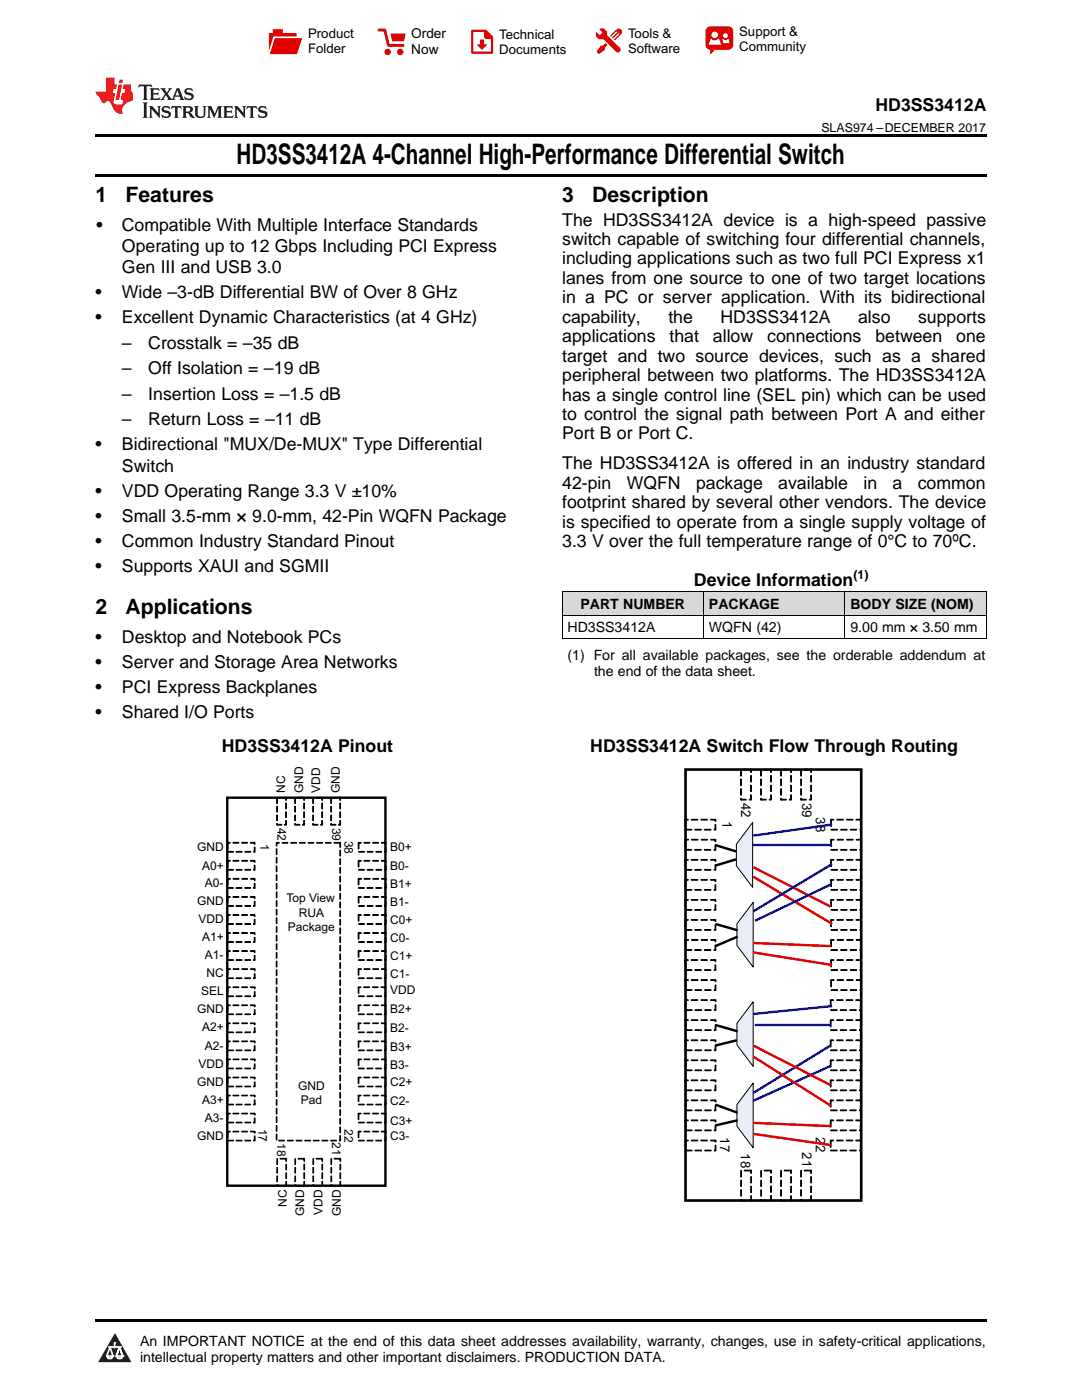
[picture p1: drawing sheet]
<svg xmlns="http://www.w3.org/2000/svg" width="216mm" height="279mm" viewBox="0 0 216 279" stroke-linecap="round" stroke-linejoin="round" font-family="sans-serif">
<defs><g id="words">
<text font-size="5.6" x="47.2" y="32.8">HD3SS3412A 4-Channel High-Performance Differential Switch</text>
<g font-size="4.2">
<text x="19" y="40.4">1</text>
<text x="25" y="40.4">Features</text>
<text x="112.2" y="40.4">3</text>
<text x="118.2" y="40.4">Description</text>
<text x="19" y="122.6">2</text>
<text x="25" y="122.6">Applications</text>
</g>
<g font-size="3.5">
<text x="174.7" y="22.2">HD3SS3412A</text>
<text x="19.2" y="46.1">•</text>
<text x="24.3" y="46.1">Compatible With Multiple Interface Standards</text>
<text x="112.2" y="45">The HD3SS3412A device is a high-speed passive</text>
<text x="24.3" y="50.3">Operating up to 12 Gbps Including PCI Express</text>
<text x="112.2" y="48.9">switch capable of switching four differential channels,</text>
<text x="112.2" y="52.8">including applications such as two full PCI Express x1</text>
<text x="19" y="59.5">•</text>
<text x="24.3" y="54.5">Gen III and USB 3.0</text>
<text x="24.3" y="59.5">Wide –3-dB Differential BW of Over 8 GHz</text>
<text x="112.2" y="56.7">lanes from one source to one of two target locations</text>
<text x="19" y="64.6">•</text>
<text x="24.3" y="64.6">Excellent Dynamic Characteristics (at 4 GHz)</text>
<text x="112.2" y="60.5">in a PC or server application. With its bidirectional</text>
<text x="112.2" y="64.4">capability,</text>
<text x="133.4" y="64.4">the</text>
<text x="143.8" y="64.4">HD3SS3412A</text>
<text x="171.2" y="64.4">also</text>
<text x="183.2" y="64.4">supports</text>
<text x="24.3" y="69.6">–</text>
<text x="29.6" y="69.6">Crosstalk = –35 dB</text>
<text x="112.2" y="68.3">applications</text>
<text x="133.6" y="68.3">that</text>
<text x="142.3" y="68.3">allow</text>
<text x="153.1" y="68.3">connections</text>
<text x="174.7" y="68.3">between</text>
<text x="190.8" y="68.3">one</text>
<text x="24.3" y="74.7">–</text>
<text x="29.6" y="74.7">Off Isolation = –19 dB</text>
<text x="112.2" y="72.2">target and two source devices, such as a shared</text>
<text x="112.2" y="76.1">peripheral between two platforms. The HD3SS3412A</text>
<text x="24.3" y="79.8">–</text>
<text x="29.6" y="79.8">Insertion Loss = –1.5 dB</text>
<text x="112.2" y="79.9">has a single control line (SEL pin) which can be used</text>
<text x="112.2" y="83.8">to control the signal path between Port A and either</text>
<text x="19" y="89.9">•</text>
<text x="24.3" y="84.9">–</text>
<text x="24.3" y="89.9">Bidirectional &quot;MUX/De-MUX&quot; Type Differential</text>
<text x="29.6" y="84.9">Return Loss = –11 dB</text>
<text x="112.2" y="87.7">Port B or Port C.</text>
<text x="24.3" y="94.1">Switch</text>
<text x="112.2" y="93.7">The HD3SS3412A is offered in an industry standard</text>
<text x="19" y="99.1">•</text>
<text x="24.3" y="99.1">VDD Operating Range 3.3 V ±10%</text>
<text x="112.2" y="97.5">42-pin</text>
<text x="112.2" y="101.4">footprint shared by several other vendors. The device</text>
<text x="125.1" y="97.5">WQFN</text>
<text x="138.9" y="97.5">package</text>
<text x="155.3" y="97.5">available</text>
<text x="172.3" y="97.5">in</text>
<text x="178.1" y="97.5">a</text>
<text x="183.1" y="97.5">common</text>
<text x="19" y="104.1">•</text>
<text x="24.3" y="104.1">Small 3.5-mm × 9.0-mm, 42-Pin WQFN Package</text>
<text x="112.2" y="105.3">is specified to operate from a single supply voltage of</text>
<text x="19" y="109.1">•</text>
<text x="24.3" y="109.1">Common Industry Standard Pinout</text>
<text x="112.2" y="109.2">3.3 V over the full temperature range of 0°C to 70ºC.</text>
<text x="19" y="114.2">•</text>
<text x="24.3" y="114.2">Supports XAUI and SGMII</text>
<text x="138.5" y="116.9">Device Information</text>
<text x="19" y="128.3">•</text>
<text x="24.3" y="128.3">Desktop and Notebook PCs</text>
<text x="19" y="133.3">•</text>
<text x="24.3" y="133.3">Server and Storage Area Networks</text>
<text x="19" y="138.3">•</text>
<text x="19" y="143.3">•</text>
<text x="24.3" y="138.3">PCI Express Backplanes</text>
<text x="24.3" y="143.3">Shared I/O Ports</text>
<text x="44.3" y="150">HD3SS3412A Pinout</text>
<text x="117.8" y="150">HD3SS3412A Switch Flow Through Routing</text>
</g>
<g font-size="2.8">
<text x="115.8" y="121.6">PART NUMBER</text>
<text x="141.5" y="121.6">PACKAGE</text>
<text x="169.7" y="121.6">BODY SIZE (NOM)</text>
<text x="113.2" y="126.2">HD3SS3412A</text>
<text x="113.2" y="131.7">(1) For all available packages, see the orderable addendum at</text>
<text x="141.5" y="126.2">WQFN (42)</text>
<text x="169.7" y="126.2">9.00 mm × 3.50 mm</text>
<text x="118.5" y="134.9">the end of the data sheet.</text>
<text x="27.9" y="268.6">An IMPORTANT NOTICE at the end of this data sheet addresses availability, warranty, changes, use in safety-critical applications,</text>
<text x="27.9" y="271.8">intellectual property matters and other important disclaimers. PRODUCTION DATA.</text>
</g>
<g font-size="2.7">
<text x="82.1" y="7.7">Order</text>
<text x="82.1" y="10.7">Now</text>
<text x="147.9" y="160.2" transform="rotate(90 147.9 160.2)">42</text>
<text x="160" y="160.2" transform="rotate(90 160 160.2)">39</text>
<text x="144.2" y="163.8" transform="rotate(90 144.2 163.8)">1</text>
<text x="162.8" y="163.1" transform="rotate(90 162.8 163.1)">38</text>
<text x="143.7" y="227" transform="rotate(90 143.7 227)">17</text>
<text x="162.8" y="227" transform="rotate(90 162.8 227)">22</text>
<text x="147.8" y="230.2" transform="rotate(90 147.8 230.2)">18</text>
<text x="160" y="230" transform="rotate(90 160 230)">21</text>
</g>
<g font-size="2.6">
<text x="61.5" y="7.6">Product</text>
<text x="61.5" y="10.6">Folder</text>
<text x="99.6" y="7.8">Technical</text>
<text x="99.6" y="10.8">Documents</text>
<text x="125.3" y="7.6">Tools &amp;</text>
<text x="125.3" y="10.6">Software</text>
<text x="147.5" y="7.2">Support &amp;</text>
<text x="147.5" y="10.2">Community</text>
</g>
<g font-size="2.5">
<text x="163.9" y="26.3">SLAS974 –DECEMBER 2017</text>
<text x="170.3" y="115.5">(1)</text>
</g>
<g font-size="2.4">
<text x="56.9" y="158.3" transform="rotate(-90 56.9 158.3)">NC</text>
<text x="60.5" y="158.3" transform="rotate(-90 60.5 158.3)">GND</text>
<text x="63.9" y="158.3" transform="rotate(-90 63.9 158.3)">VDD</text>
<text x="67.8" y="158.3" transform="rotate(-90 67.8 158.3)">GND</text>
<text x="55.3" y="165.2" transform="rotate(90 55.3 165.2)">42</text>
<text x="66.3" y="165.2" transform="rotate(90 66.3 165.2)">39</text>
<text x="68.8" y="167.8" transform="rotate(90 68.8 167.8)">38</text>
<text x="39.4" y="169.8">GND</text>
<text x="40.4" y="173.5">A0+</text>
<text x="52" y="168.4" transform="rotate(90 52 168.4)">1</text>
<text x="77.9" y="169.9">B0+</text>
<text x="77.9" y="173.5">B0-</text>
<text x="40.9" y="177">A0-</text>
<text x="77.9" y="177.2">B1+</text>
<text x="39.4" y="180.6">GND</text>
<text x="39.6" y="184.2">VDD</text>
<text x="57.1" y="180.1">Top View</text>
<text x="57.5" y="185.8">Package</text>
<text x="59.6" y="182.9">RUA</text>
<text x="77.9" y="184.3">C0+</text>
<text x="77.9" y="180.8">B1-</text>
<text x="40.4" y="187.8">A1+</text>
<text x="40.9" y="191.4">A1-</text>
<text x="77.9" y="187.9">C0-</text>
<text x="77.9" y="191.5">C1+</text>
<text x="41.2" y="195">NC</text>
<text x="77.9" y="195.1">C1-</text>
<text x="39.4" y="202.2">GND</text>
<text x="40.1" y="198.6">SEL</text>
<text x="77.9" y="198.4">VDD</text>
<text x="77.9" y="202.3">B2+</text>
<text x="40.4" y="205.8">A2+</text>
<text x="40.9" y="209.6">A2-</text>
<text x="77.9" y="209.7">B3+</text>
<text x="77.9" y="206.1">B2-</text>
<text x="39.6" y="213.2">VDD</text>
<text x="77.9" y="213.4">B3-</text>
<text x="39.4" y="216.6">GND</text>
<text x="40.4" y="220.2">A3+</text>
<text x="59.5" y="217.5">GND</text>
<text x="60" y="220.4">Pad</text>
<text x="77.9" y="216.8">C2+</text>
<text x="77.9" y="220.6">C2-</text>
<text x="39.4" y="227.4">GND</text>
<text x="40.9" y="224">A3-</text>
<text x="51.6" y="225.3" transform="rotate(90 51.6 225.3)">17</text>
<text x="66.3" y="228" transform="rotate(90 66.3 228)">21</text>
<text x="68.8" y="225.3" transform="rotate(90 68.8 225.3)">22</text>
<text x="77.9" y="224.4">C3+</text>
<text x="77.9" y="227.6">C3-</text>
<text x="55.3" y="228.1" transform="rotate(90 55.3 228.1)">18</text>
<text x="57.3" y="240.9" transform="rotate(-90 57.3 240.9)">NC</text>
<text x="60.7" y="242.7" transform="rotate(-90 60.7 242.7)">GND</text>
<text x="64.3" y="242.5" transform="rotate(-90 64.3 242.5)">VDD</text>
<text x="68" y="242.7" transform="rotate(-90 68 242.7)">GND</text>
</g>
</g></defs>
<g fill="#d8d8d8">
<path d="M112.2 118.2h28.2v4.6h-28.2z"/>
<path d="M140.4 118.2h28.2v4.6h-28.2z"/>
<path d="M168.6 118.2h28.2v4.6h-28.2z"/>
</g>
<path d="M22.9 266l3.3 5.9h-6.6z" fill="#231f20"/>
<path d="M21.3 270.6h1.2l-.3 .5h-.3a.53 .53 0 0 1-.6-.5z" fill-rule="evenodd" fill="#fff"/>
<path d="M21.3 270.6h1.2l-.3 .5h-.3a.53 .53 0 0 1-.6-.5z" fill="none" stroke="#231f20" stroke-width=".33"/>
<path d="M21.3 270.6l1.2 .1-.3 .4h-.5z" fill="none" stroke="#fff" stroke-width=".33"/>
<path d="M22.9 268.9h.1" fill="none" stroke="#fff" stroke-width=".33"/>
<path d="M22.9 268v.9z" fill="#fff"/>
<path d="M22.9 268v.9z" fill="none" stroke="#fff" stroke-width=".33"/>
<circle cx="22.9" cy="268" r=".16" fill="#fff"/>
<path d="M21.8 268.8h.1" fill="none" stroke="#fff" stroke-width=".33"/>
<path d="M21.8 268.8h2.2z" fill="#fff"/>
<path d="M21.8 268.8h2.2z" fill="none" stroke="#fff" stroke-width=".33"/>
<circle cx="24" cy="268.8" r=".16" fill="#fff"/>
<path d="M23.2 270.6h.1" fill="none" stroke="#fff" stroke-width=".33"/>
<path d="M23.8 268.8l-.6 1.8z" fill="#fff"/>
<path d="M23.8 268.8l-.6 1.8z" fill="none" stroke="#fff" stroke-width=".33"/>
<path d="M23.8 268.8l.7 1.8z" fill="#fff"/>
<path d="M23.8 268.8l.7 1.8z" fill="none" stroke="#fff" stroke-width=".33"/>
<path d="M24.4 270.6h.1" fill="none" stroke="#fff" stroke-width=".33"/>
<circle cx="21.3" cy="270.6" r=".16" fill="#fff"/>
<path d="M22 268.8l-.7 1.8z" fill="#fff"/>
<path d="M22 268.8l-.7 1.8z" fill="none" stroke="#fff" stroke-width=".33"/>
<path d="M22 268.8l.5 1.8z" fill="#fff"/>
<path d="M22 268.8l.5 1.8z" fill="none" stroke="#fff" stroke-width=".33"/>
<circle cx="22.5" cy="270.6" r=".16" fill="#fff"/>
<path d="M23.3 270.6h1.2a.63 .63 0 0 1-.6 .5 .63 .63 0 0 1-.6-.5z" fill-rule="evenodd" fill="#fff"/>
<path d="M23.3 270.6h1.2a.63 .63 0 0 1-.6 .5 .63 .63 0 0 1-.6-.5z" fill="none" stroke="#231f20" stroke-width=".33"/>
<path d="M23.3 270.6h1.2l-.4 .5h-.5z" fill="none" stroke="#fff" stroke-width=".33"/>
<path d="M23.2 270.6h.1" fill="none" stroke="#fff" stroke-width=".33"/>
<circle cx="24.5" cy="270.6" r=".16" fill="#fff"/>
<path d="M19 263.2h177.8v.5h-177.8z" fill="#000"/>
<g fill="#fff">
<path d="M45.3 159.2h31.6v77.4h-31.6z" fill-rule="evenodd"/>
<path d="M71.5 168.2h5.4v1.8h-5.4z" fill-rule="evenodd"/>
</g>
<path d="M71.5 168.3l.1 1.1zM71.6 170h1.1zM73.3 170h1.1l-1 .1zM75 170h1.1zM76.9 169.1l.1 .9-.2 .1-.1-.1 .2-.1v.1zM76.1 168.1h.8l.1 .4-.1-.3v.1h-.7zM74.4 168.2h1.1l-1.1 .1zM72.7 168.2h1.1l-1.1 .1zM71.5 168.2h.6z" fill="#000"/>
<path d="M71.5 168.2h.6zM71.5 168.3l.1 1.1zM71.6 170h1.1zM72.7 168.2h1.1l-1.1 .1zM73.3 170h1.1l-1 .1zM74.4 168.2h1.1l-1.1 .1zM75 170h1.1zM76.1 168.1h.8l.1 .4-.1-.3v.1h-.7zM76.9 169.1l.1 .9-.2 .1-.1-.1 .2-.1v.1z" fill="none" stroke="#000" stroke-width=".2"/>
<path d="M71.5 193.4h5.4v1.8h-5.4z" fill-rule="evenodd" fill="#fff"/>
<path d="M71.5 193.5h.1v1.1zM71.5 195.2h1.2zM73.3 195.2h1.1l-1.1 .1zM75 195.2h1.1zM76.9 194.4h.1v.8l-.2 .1-.1-.1h.2zM76.1 193.4l.8-.1 .1 .4h-.1v-.3v.1h-.7zM74.4 193.4h1.1zM72.7 193.4h1.1l-1.1 .1zM71.5 193.4h.6z" fill="#000"/>
<path d="M71.5 193.4h.6zM71.5 193.5h.1v1.1zM71.5 195.2h1.2zM72.7 193.4h1.1l-1.1 .1zM73.3 195.2h1.1l-1.1 .1zM74.4 193.4h1.1zM75 195.2h1.1zM76.1 193.4l.8-.1 .1 .4h-.1v-.3v.1h-.7zM76.9 194.4h.1v.8l-.2 .1-.1-.1h.2z" fill="none" stroke="#000" stroke-width=".2"/>
<path d="M71.5 189.8h5.4v1.8h-5.4z" fill-rule="evenodd" fill="#fff"/>
<path d="M71.5 189.9h.1v1.1zM71.6 191.6h1.1zM73.3 191.6h1.1l-1 .1zM75.1 191.5l1 .1-1 .1zM76.9 190.7l.1 .9-.2 .1-.1-.1 .2-.1v.1zM76.1 189.7h.8l.1 .4-.1-.3v.1h-.7zM74.4 189.8h1.1l-1.1 .1zM72.7 189.8h1.1l-1.1 .1zM71.5 189.8h.6z" fill="#000"/>
<path d="M71.5 189.8h.6zM71.5 189.9h.1v1.1zM71.6 191.6h1.1zM72.7 189.8h1.1l-1.1 .1zM73.3 191.6h1.1l-1 .1zM74.4 189.8h1.1l-1.1 .1zM75.1 191.5l1 .1-1 .1zM76.1 189.7h.8l.1 .4-.1-.3v.1h-.7zM76.9 190.7l.1 .9-.2 .1-.1-.1 .2-.1v.1z" fill="none" stroke="#000" stroke-width=".2"/>
<path d="M71.5 186.2h5.4v1.8h-5.4z" fill-rule="evenodd" fill="#fff"/>
<path d="M71.5 186.3h.1v1.1zM71.6 188h1.1zM73.3 188h1.1l-1 .1zM75.1 187.9l1 .1-1 .1zM76.9 187.1l.1 .9-.2 .1-.1-.1 .2-.1v.1zM76.1 186.2l.8-.1 .1 .3-.1 .1v-.3v.1zM74.4 186.2h1.1l-1.1 .1zM72.7 186.2h1.1l-1.1 .1zM71.5 186.2h.6z" fill="#000"/>
<path d="M71.5 186.2h.6zM71.5 186.3h.1v1.1zM71.6 188h1.1zM72.7 186.2h1.1l-1.1 .1zM73.3 188h1.1l-1 .1zM74.4 186.2h1.1l-1.1 .1zM75.1 187.9l1 .1-1 .1zM76.1 186.2l.8-.1 .1 .3-.1 .1v-.3v.1zM76.9 187.1l.1 .9-.2 .1-.1-.1 .2-.1v.1z" fill="none" stroke="#000" stroke-width=".2"/>
<path d="M71.5 182.6h5.4v1.8h-5.4z" fill-rule="evenodd" fill="#fff"/>
<path d="M71.5 182.7h.1v1.1zM71.6 184.4h1.1zM73.3 184.4h1.1l-1 .1zM75 184.4h1.1zM76.9 183.5h.1l-.1 1-.2-.1 .2-.1v.1zM76.1 182.5h.8l.1 .4-.1-.3v.1h-.7zM74.4 182.5l1.1 .1-1.1 .1zM72.7 182.6h1.1l-1.1 .1zM71.5 182.5l.6 .1-.5 .1z" fill="#000"/>
<path d="M71.5 182.7h.1v1.1zM71.5 182.5l.6 .1-.5 .1zM71.6 184.4h1.1zM72.7 182.6h1.1l-1.1 .1zM73.3 184.4h1.1l-1 .1zM74.4 182.5l1.1 .1-1.1 .1zM75 184.4h1.1zM76.1 182.5h.8l.1 .4-.1-.3v.1h-.7zM76.9 183.5h.1l-.1 1-.2-.1 .2-.1v.1z" fill="none" stroke="#000" stroke-width=".2"/>
<path d="M71.5 179h5.4v1.8h-5.4z" fill-rule="evenodd" fill="#fff"/>
<path d="M71.5 179.1h.1v1.1zM71.6 180.8h1.1zM73.3 180.8h1.1l-1 .1zM75 180.8h1.1zM76.9 179.9h.1l-.1 1-.2-.1 .2-.1v.1zM76.1 179l.8-.1 .1 .3-.1 .1v-.3v.1zM74.4 178.9l1.1 .1-1.1 .1zM72.7 179h1.1l-1.1 .1zM71.5 179h.6z" fill="#000"/>
<path d="M71.5 179.1h.1v1.1zM71.5 179h.6zM72.7 179h1.1l-1.1 .1zM74.4 178.9l1.1 .1-1.1 .1zM76.1 179l.8-.1 .1 .3-.1 .1v-.3v.1zM76.9 179.9h.1l-.1 1-.2-.1 .2-.1v.1zM71.6 180.8h1.1zM73.3 180.8h1.1l-1 .1zM75 180.8h1.1z" fill="none" stroke="#000" stroke-width=".2"/>
<path d="M71.5 175.4h5.4v1.8h-5.4z" fill-rule="evenodd" fill="#fff"/>
<path d="M71.5 175.5h.1v1.1zM71.6 177.2h1.1l-1.1 .1zM73.3 177.2h1.1l-1.1 .1zM75 177.2h1.1l-1.1 .1zM76.9 176.3l.1 .1v.8l-.2 .1-.1-.1 .2-.1v.1zM76.1 175.4l.8-.1 .1 .4-.1-.1v-.2v.1zM74.4 175.4h1.1zM72.7 175.3l1.1 .1-1 .1zM71.5 175.4h.6z" fill="#000"/>
<path d="M71.5 175.4h.6zM71.5 175.5h.1v1.1zM71.6 177.2h1.1l-1.1 .1zM72.7 175.3l1.1 .1-1 .1zM73.3 177.2h1.1l-1.1 .1zM74.4 175.4h1.1zM75 177.2h1.1l-1.1 .1zM76.1 175.4l.8-.1 .1 .4-.1-.1v-.2v.1zM76.9 176.3l.1 .1v.8l-.2 .1-.1-.1 .2-.1v.1z" fill="none" stroke="#000" stroke-width=".2"/>
<path d="M71.5 171.8h5.4v1.8h-5.4z" fill-rule="evenodd" fill="#fff"/>
<path d="M71.5 171.9h.1v1.1zM71.6 173.6h1.1zM73.3 173.6h1.1l-1 .1zM75 173.6h1.1zM76.9 172.7l.1 .9-.2 .1-.1-.1 .2-.1v.1zM76.1 171.7h.8l.1 .4-.1-.3v.1h-.7zM74.4 171.8h1.1l-1.1 .1zM72.7 171.8h1.1l-1.1 .1zM71.5 171.8h.6z" fill="#000"/>
<path d="M71.5 171.8h.6zM71.5 171.9h.1v1.1zM71.6 173.6h1.1zM72.7 171.8h1.1l-1.1 .1zM73.3 173.6h1.1l-1 .1zM74.4 171.8h1.1l-1.1 .1zM75 173.6h1.1zM76.1 171.7h.8l.1 .4-.1-.3v.1h-.7zM76.9 172.7l.1 .9-.2 .1-.1-.1 .2-.1v.1z" fill="none" stroke="#000" stroke-width=".2"/>
<path d="M66.1 159.2h1.8v5.4h-1.8z" fill-rule="evenodd" fill="#fff"/>
<path d="M66.7 159.1l1.1 .1-1.1 .1zM66.1 159.2v1.2zM66 160.9l.2 .1-.1 1.1zM66.1 162.7v1.1zM66 164.4l.2 .2-.1-.1 .9 .1-.9 .1zM67.9 163.7l.1 .9-.3 .1-.1-.1 .3-.1-.1 .1zM67.8 162.1h.2l-.1 1.1zM67.8 160.3l.2 .1-.1 1zM67.9 159.1v.6z" fill="#000"/>
<path d="M66.1 159.2v1.2zM66.7 159.1l1.1 .1-1.1 .1zM67.9 159.1v.6zM66 160.9l.2 .1-.1 1.1zM66 164.4l.2 .2-.1-.1 .9 .1-.9 .1zM66.1 162.7v1.1zM67.8 162.1h.2l-.1 1.1zM67.8 160.3l.2 .1-.1 1zM67.9 163.7l.1 .9-.3 .1-.1-.1 .3-.1-.1 .1z" fill="none" stroke="#000" stroke-width=".2"/>
<path d="M55.3 159.2h1.8v5.4h-1.8z" fill-rule="evenodd" fill="#fff"/>
<path d="M55.9 159.2h1.1zM55.2 159.2l.2 .1-.1 1.1zM55.2 160.9l.2 .1-.1 1.1zM55.2 162.7h.2l-.1 1.1zM55.2 164.4l.2 .2-.1-.1 .9 .1-.9 .1zM57.1 163.7l.1 .9-.3 .1-.1-.1 .3-.1-.1 .1zM57 162.1h.2l-.1 1.1zM57 160.3l.2 .1-.1 1zM57.1 159.1v.6z" fill="#000"/>
<path d="M55.2 159.2l.2 .1-.1 1.1zM55.9 159.2h1.1zM57.1 159.1v.6zM55.2 160.9l.2 .1-.1 1.1zM55.2 162.7h.2l-.1 1.1zM55.2 164.4l.2 .2-.1-.1 .9 .1-.9 .1zM57 162.1h.2l-.1 1.1zM57 160.3l.2 .1-.1 1zM57.1 163.7l.1 .9-.3 .1-.1-.1 .3-.1-.1 .1z" fill="none" stroke="#000" stroke-width=".2"/>
<path d="M58.9 159.2h1.8v5.4h-1.8z" fill-rule="evenodd" fill="#fff"/>
<path d="M59.5 159.2h1.1l-1.1 .1zM58.8 159.2l.2 .1-.1 1.1zM58.8 160.9l.2 .1-.1 1.1zM58.8 162.7h.2l-.1 1.1zM58.8 164.4h.1l.1 .2-.1-.1 .9 .1-.9 .1zM60.7 163.7l.1 .9-.3 .1-.1-.1 .3-.1-.1 .1zM60.6 162.1h.2l-.1 1.1zM60.6 160.3l.2 .1-.1 1zM60.7 159.1v.6z" fill="#000"/>
<path d="M58.8 159.2l.2 .1-.1 1.1zM59.5 159.2h1.1l-1.1 .1zM60.7 159.1v.6zM58.8 162.7h.2l-.1 1.1zM58.8 164.4h.1l.1 .2-.1-.1 .9 .1-.9 .1zM58.8 160.9l.2 .1-.1 1.1zM60.6 162.1h.2l-.1 1.1zM60.6 160.3l.2 .1-.1 1zM60.7 163.7l.1 .9-.3 .1-.1-.1 .3-.1-.1 .1z" fill="none" stroke="#000" stroke-width=".2"/>
<path d="M62.5 159.2h1.8v5.4h-1.8z" fill-rule="evenodd" fill="#fff"/>
<path d="M63.1 159.1l1.1 .1-1.1 .1zM62.4 159.2l.2 .1-.1 1.1zM62.4 160.9l.2 .1-.1 1.1zM62.4 162.7h.2l-.1 1.1zM62.4 164.4l.2 .2-.1-.1 .9 .1-.9 .1zM64.3 163.7l.1 .9-.3 .1-.1-.1 .3-.1-.1 .1zM64.2 162.1h.2l-.1 1.1zM64.2 160.3l.2 .1-.1 1zM64.3 159.1v.6z" fill="#000"/>
<path d="M62.4 159.2l.2 .1-.1 1.1zM63.1 159.1l1.1 .1-1.1 .1zM64.3 159.1v.6zM62.4 160.9l.2 .1-.1 1.1zM62.4 162.7h.2l-.1 1.1zM62.4 164.4l.2 .2-.1-.1 .9 .1-.9 .1zM64.2 162.1h.2l-.1 1.1zM64.2 160.3l.2 .1-.1 1zM64.3 163.7l.1 .9-.3 .1-.1-.1 .3-.1-.1 .1z" fill="none" stroke="#000" stroke-width=".2"/>
<path d="M45.5 168.2h5.4v1.8h-5.4z" fill-rule="evenodd" fill="#fff"/>
<path d="M45.4 168.3v1.1zM45.5 169.9l1.1 .1-1.1 .1zM47.2 170h1.1l-1.1 .1zM48.9 169.9l1.1 .1-1.1 .1zM50.8 169.1l.1 .9-.2 .1-.1-.1 .2-.1-.1 .1zM50 168.1h.8l.1 .4-.2-.3 .1 .1h-.8zM48.2 168.2h1.2zM46.5 168.2h1.2l-1.1 .1zM45.4 168.1l.5 .1-.5 .1z" fill="#000"/>
<path d="M45.4 168.3v1.1zM45.4 168.1l.5 .1-.5 .1zM45.5 169.9l1.1 .1-1.1 .1zM46.5 168.2h1.2l-1.1 .1zM47.2 170h1.1l-1.1 .1zM48.2 168.2h1.2zM48.9 169.9l1.1 .1-1.1 .1zM50 168.1h.8l.1 .4-.2-.3 .1 .1h-.8zM50.8 169.1l.1 .9-.2 .1-.1-.1 .2-.1-.1 .1z" fill="none" stroke="#000" stroke-width=".2"/>
<path d="M45.5 193.4h5.4v1.8h-5.4z" fill-rule="evenodd" fill="#fff"/>
<path d="M45.4 193.5h.1l-.1 1.1zM45.4 195.2h1.2l-1.1 .1zM47.1 195.2h1.2l-1.1 .1zM48.9 195.2h1.1zM50.8 194.3l.1 .9-.3 .1v-.1h.2zM50 193.3h.8l.1 .4h-.2v-.3l.1 .1h-.7zM48.3 193.3l1.1 .1-1.1 .1zM46.6 193.4h1.1l-1.1 .1zM45.4 193.3l.6 .1-.6 .1z" fill="#000"/>
<path d="M45.4 193.5h.1l-.1 1.1zM45.4 193.3l.6 .1-.6 .1zM45.4 195.2h1.2l-1.1 .1zM46.6 193.4h1.1l-1.1 .1zM47.1 195.2h1.2l-1.1 .1zM48.3 193.3l1.1 .1-1.1 .1zM48.9 195.2h1.1zM50 193.3h.8l.1 .4h-.2v-.3l.1 .1h-.7zM50.8 194.3l.1 .9-.3 .1v-.1h.2z" fill="none" stroke="#000" stroke-width=".2"/>
<path d="M45.5 189.8h5.4v1.8h-5.4z" fill-rule="evenodd" fill="#fff"/>
<path d="M45.4 189.9v1.1zM45.5 191.5l1.1 .1-1.1 .1zM47.2 191.6h1.1l-1.1 .1zM48.9 191.5l1.1 .1-1.1 .1zM50.8 190.7l.1 .9-.2 .1-.1-.1 .2-.1-.1 .1zM50 189.7h.8l.1 .4-.2-.3 .1 .1h-.8zM48.2 189.8h1.2zM46.5 189.8h1.2l-1.1 .1zM45.4 189.7l.5 .1-.5 .1z" fill="#000"/>
<path d="M45.4 189.9v1.1zM45.4 189.7l.5 .1-.5 .1zM45.5 191.5l1.1 .1-1.1 .1zM46.5 189.8h1.2l-1.1 .1zM47.2 191.6h1.1l-1.1 .1zM48.2 189.8h1.2zM48.9 191.5l1.1 .1-1.1 .1zM50 189.7h.8l.1 .4-.2-.3 .1 .1h-.8zM50.8 190.7l.1 .9-.2 .1-.1-.1 .2-.1-.1 .1z" fill="none" stroke="#000" stroke-width=".2"/>
<path d="M45.5 186.2h5.4v1.8h-5.4z" fill-rule="evenodd" fill="#fff"/>
<path d="M45.4 186.3v1.1zM45.5 187.9l1.1 .1-1.1 .1zM47.2 188h1.1l-1.1 .1zM48.9 187.9l1.1 .1-1.1 .1zM50.8 187.1l.1 .9-.2 .1-.1-.1 .2-.1-.1 .1zM50 186.2l.8-.1 .1 .3-.2 .1v-.3l.1 .1h-.8zM48.2 186.2h1.2zM46.5 186.2h1.2l-1.1 .1zM45.4 186.2h.5l-.5 .1z" fill="#000"/>
<path d="M45.4 186.2h.5l-.5 .1zM45.4 186.3v1.1zM45.5 187.9l1.1 .1-1.1 .1zM46.5 186.2h1.2l-1.1 .1zM47.2 188h1.1l-1.1 .1zM48.2 186.2h1.2zM48.9 187.9l1.1 .1-1.1 .1zM50 186.2l.8-.1 .1 .3-.2 .1v-.3l.1 .1h-.8zM50.8 187.1l.1 .9-.2 .1-.1-.1 .2-.1-.1 .1z" fill="none" stroke="#000" stroke-width=".2"/>
<path d="M45.5 182.6h5.4v1.8h-5.4z" fill-rule="evenodd" fill="#fff"/>
<path d="M45.4 182.7v1.1zM45.5 184.3l1.1 .1-1.1 .1zM47.2 184.4h1.1l-1.1 .1zM48.9 184.3l1.1 .1-1.1 .1zM50.7 183.5h.2l-.1 1-.2-.1 .2-.1-.1 .1zM50 182.5h.8l.1 .4-.2-.3 .1 .1h-.8zM48.3 182.5l1.1 .1-1.1 .1zM46.5 182.6h1.2l-1.1 .1zM45.4 182.5l.5 .1-.5 .1z" fill="#000"/>
<path d="M45.4 182.7v1.1zM45.4 182.5l.5 .1-.5 .1zM45.5 184.3l1.1 .1-1.1 .1zM46.5 182.6h1.2l-1.1 .1zM47.2 184.4h1.1l-1.1 .1zM48.3 182.5l1.1 .1-1.1 .1zM48.9 184.3l1.1 .1-1.1 .1zM50 182.5h.8l.1 .4-.2-.3 .1 .1h-.8zM50.7 183.5h.2l-.1 1-.2-.1 .2-.1-.1 .1z" fill="none" stroke="#000" stroke-width=".2"/>
<path d="M45.5 179h5.4v1.8h-5.4z" fill-rule="evenodd" fill="#fff"/>
<path d="M45.4 179.1v1.1zM45.4 180.8h1.2l-1.1 .1zM47.2 180.8h1.1l-1.1 .1zM48.9 180.8h1.1l-1.1 .1zM50.7 179.9h.2l-.1 1-.2-.1 .2-.1-.1 .1zM50 179l.8-.1 .1 .3-.2 .1v-.3l.1 .1zM48.2 179h1.2zM46.5 179h1.2l-1.1 .1zM45.4 178.9l.5 .1-.5 .1z" fill="#000"/>
<path d="M45.4 179.1v1.1zM45.4 178.9l.5 .1-.5 .1zM46.5 179h1.2l-1.1 .1zM48.2 179h1.2zM50 179l.8-.1 .1 .3-.2 .1v-.3l.1 .1zM50.7 179.9h.2l-.1 1-.2-.1 .2-.1-.1 .1zM45.4 180.8h1.2l-1.1 .1zM47.2 180.8h1.1l-1.1 .1zM48.9 180.8h1.1l-1.1 .1z" fill="none" stroke="#000" stroke-width=".2"/>
<path d="M45.5 175.4h5.4v1.8h-5.4z" fill-rule="evenodd" fill="#fff"/>
<path d="M45.4 175.5v1.1zM45.4 177.2h1.2l-1.1 .1zM47.1 177.2h1.2l-1.1 .1zM48.9 177.2h1.1l-1.1 .1zM50.7 176.4h.2l-.1 .9-.2-.1 .2-.1-.1 .1zM50 175.4l.8-.1 .1 .4-.2-.1v-.2l.1 .1zM48.3 175.4h1.1zM46.6 175.3l1.1 .1-1.1 .1zM45.4 175.4h.6z" fill="#000"/>
<path d="M45.4 175.4h.6zM45.4 175.5v1.1zM45.4 177.2h1.2l-1.1 .1zM46.6 175.3l1.1 .1-1.1 .1zM47.1 177.2h1.2l-1.1 .1zM48.3 175.4h1.1zM48.9 177.2h1.1l-1.1 .1zM50 175.4l.8-.1 .1 .4-.2-.1v-.2l.1 .1zM50.7 176.4h.2l-.1 .9-.2-.1 .2-.1-.1 .1z" fill="none" stroke="#000" stroke-width=".2"/>
<path d="M45.5 171.8h5.4v1.8h-5.4z" fill-rule="evenodd" fill="#fff"/>
<path d="M45.4 171.9h.1l-.1 1.1zM45.5 173.5l1.1 .1-1.1 .1zM47.2 173.6h1.1l-1.1 .1zM48.9 173.5l1.1 .1-1.1 .1zM50.8 172.7l.1 .9-.2 .1-.1-.1 .2-.1-.1 .1zM50 171.7h.8l.1 .4-.2-.3 .1 .1h-.8zM48.2 171.8h1.2zM46.5 171.8h1.2l-1.1 .1zM45.4 171.7l.5 .1-.5 .1z" fill="#000"/>
<path d="M45.4 171.9h.1l-.1 1.1zM45.4 171.7l.5 .1-.5 .1zM45.5 173.5l1.1 .1-1.1 .1zM46.5 171.8h1.2l-1.1 .1zM47.2 173.6h1.1l-1.1 .1zM48.2 171.8h1.2zM48.9 173.5l1.1 .1-1.1 .1zM50 171.7h.8l.1 .4-.2-.3 .1 .1h-.8zM50.8 172.7l.1 .9-.2 .1-.1-.1 .2-.1-.1 .1z" fill="none" stroke="#000" stroke-width=".2"/>
<path d="M66.1 231.2h1.8v5.4h-1.8z" fill-rule="evenodd" fill="#fff"/>
<path d="M66.7 231.2h1.1l-1 .1zM66 231.3h.2l-.1 1.1zM66.1 233v1.1zM66 234.7l.2 .1-.1 1zM66 236.5l.2-.1v.2h-.1h.9l-.9 .1zM67.9 235.8l.1 .1v.7l-.3 .1v-.1h.2zM67.9 234.1h.1l-.1 1.1zM67.9 232.4h.1l-.1 1.1zM67.9 231.2h.1l-.1 .6z" fill="#000"/>
<path d="M66 231.3h.2l-.1 1.1zM66 234.7l.2 .1-.1 1zM66 236.5l.2-.1v.2h-.1h.9l-.9 .1zM66.1 233v1.1zM66.7 231.2h1.1l-1 .1zM67.9 235.8l.1 .1v.7l-.3 .1v-.1h.2zM67.9 234.1h.1l-.1 1.1zM67.9 232.4h.1l-.1 1.1zM67.9 231.2h.1l-.1 .6z" fill="none" stroke="#000" stroke-width=".2"/>
<path d="M71.5 197h5.3v1.8h-5.3z" fill-rule="evenodd" fill="#fff"/>
<path d="M71.5 197.1l.1 .1v1zM71.5 198.8h1.2zM73.3 198.8h1.1l-1.1 .1zM75 198.8h1.1zM76.8 197.9h.2v.9l-.2 .1-.1-.1h.2zM76 197h.9l.1 .2-.2 .1v-.3l.1 .1h-.8zM74.3 197h1.1l-1 .1zM72.6 197h1.1l-1 .1zM71.5 197h.5l-.5 .1z" fill="#000"/>
<path d="M71.5 197.1l.1 .1v1zM71.5 197h.5l-.5 .1zM71.5 198.8h1.2zM72.6 197h1.1l-1 .1zM73.3 198.8h1.1l-1.1 .1zM74.3 197h1.1l-1 .1zM75 198.8h1.1zM76 197h.9l.1 .2-.2 .1v-.3l.1 .1h-.8zM76.8 197.9h.2v.9l-.2 .1-.1-.1h.2z" fill="none" stroke="#000" stroke-width=".2"/>
<path d="M45.5 197h5.4v1.8h-5.4z" fill-rule="evenodd" fill="#fff"/>
<path d="M45.4 197.1l.1 .1-.1 1zM45.5 198.8h1.1l-1.1 .1zM47.2 198.8h1.1l-1.1 .1zM48.9 198.8h1.1l-1.1 .1zM50.8 197.9l.1 .9-.2 .1-.1-.1h.2zM50 197h.8l.1 .3h-.2v-.3l.1 .1h-.8zM48.2 197h1.2zM46.5 197h1.2l-1.1 .1zM45.4 197h.5l-.5 .1z" fill="#000"/>
<path d="M45.4 197.1l.1 .1-.1 1zM45.4 197h.5l-.5 .1zM45.5 198.8h1.1l-1.1 .1zM46.5 197h1.2l-1.1 .1zM47.2 198.8h1.1l-1.1 .1zM48.2 197h1.2zM48.9 198.8h1.1l-1.1 .1zM50 197h.8l.1 .3h-.2v-.3l.1 .1h-.8zM50.8 197.9l.1 .9-.2 .1-.1-.1h.2z" fill="none" stroke="#000" stroke-width=".2"/>
<path d="M55.3 231.2h1.8v5.4h-1.8z" fill-rule="evenodd" fill="#fff"/>
<path d="M55.9 231.2h1.1l-1 .1zM55.2 231.3h.2l-.1 1.1zM55.3 233h.1l-.1 1.1zM55.2 234.7l.2 .1-.1 1zM55.2 236.5l.2-.1v.2h-.1h.9l-.9 .1zM57.1 235.8l.1 .1v.7l-.3 .1v-.1h.2zM57.1 234.1h.1l-.1 1.1zM57.1 232.4h.1l-.1 1.1zM57.1 231.2h.1l-.1 .6z" fill="#000"/>
<path d="M55.2 231.3h.2l-.1 1.1zM55.2 234.7l.2 .1-.1 1zM55.2 236.5l.2-.1v.2h-.1h.9l-.9 .1zM55.3 233h.1l-.1 1.1zM55.9 231.2h1.1l-1 .1zM57.1 235.8l.1 .1v.7l-.3 .1v-.1h.2zM57.1 234.1h.1l-.1 1.1zM57.1 232.4h.1l-.1 1.1zM57.1 231.2h.1l-.1 .6z" fill="none" stroke="#000" stroke-width=".2"/>
<path d="M58.9 231.2h1.8v5.4h-1.8z" fill-rule="evenodd" fill="#fff"/>
<path d="M59.5 231.2h1.1zM58.8 231.3h.2l-.1 1.1zM58.9 233v1.1zM58.8 234.7l.2 .1-.1 1zM58.8 236.5l.2-.1v.2h-.1h.9l-.9 .1zM60.7 235.8l.1 .1v.7l-.3 .1v-.1h.2zM60.7 234.1v1.1zM60.7 232.3v1.2zM60.7 231.2v.6z" fill="#000"/>
<path d="M58.8 231.3h.2l-.1 1.1zM58.8 234.7l.2 .1-.1 1zM58.8 236.5l.2-.1v.2h-.1h.9l-.9 .1zM58.9 233v1.1zM59.5 231.2h1.1zM60.7 235.8l.1 .1v.7l-.3 .1v-.1h.2zM60.7 234.1v1.1zM60.7 232.3v1.2zM60.7 231.2v.6z" fill="none" stroke="#000" stroke-width=".2"/>
<path d="M62.5 231.2h1.8v5.4h-1.8z" fill-rule="evenodd" fill="#fff"/>
<path d="M63.1 231.2h1.1l-1 .1zM62.4 231.3h.2l-.1 1.1zM62.4 233h.2l-.1 1.1zM62.4 234.7l.2 .1-.1 1zM62.4 236.5l.2-.1v.2h-.1h.9l-.9 .1zM64.3 235.8l.1 .1v.7l-.3 .1v-.1h.2zM64.3 234.1h.1l-.1 1.1zM64.3 232.4h.1l-.1 1.1zM64.3 231.2h.1l-.1 .6z" fill="#000"/>
<path d="M62.4 231.3h.2l-.1 1.1zM62.4 233h.2l-.1 1.1zM62.4 234.7l.2 .1-.1 1zM62.4 236.5l.2-.1v.2h-.1h.9l-.9 .1zM63.1 231.2h1.1l-1 .1zM64.3 235.8l.1 .1v.7l-.3 .1v-.1h.2zM64.3 234.1h.1l-.1 1.1zM64.3 232.4h.1l-.1 1.1zM64.3 231.2h.1l-.1 .6z" fill="none" stroke="#000" stroke-width=".2"/>
<path d="M55.2 168.2h12.7v59.4h-12.7z" fill-rule="evenodd" fill="#fff"/>
<path d="M66.7 168.1l1.1 .1-1.1 .1zM65 168.1l1.1 .1-1.1 .1zM63.2 168.1l1.2 .1-1.1 .1zM61.5 168.1l1.1 .1-1.1 .1zM59.8 168.1l1.1 .1-1.1 .1zM58.1 168.1l1.1 .1-1.1 .1zM56.3 168.2h1.1l-1 .1zM55.2 168.1l.5 .1-.5 .1 .1-.1-.1 .6zM55.2 169.4v1.1zM55.2 171.1v1.2zM55.2 172.8v1.2zM55.2 174.6v1.1zM55.2 176.3v1.1zM55.1 178l.2 .1-.1 1.1zM55.2 179.7v1.2zM55.2 181.5v1.1zM55.1 183.2l.2 .1-.1 1zM55.2 184.9v1.2zM55.2 186.6v1.2zM55.1 188.4h.2l-.1 1.1zM55.2 190.1v1.1zM55.2 191.8v1.2zM55.1 193.6h.2l-.1 1.1zM55.1 195.3h.2l-.1 1.1zM55.2 197v1.2zM55.2 198.7v1.2zM55.2 200.5v1.1zM55.1 202.2l.2 .1-.1 1zM55.1 204h.2l-.1 1.1zM55.2 205.6v1.2zM55.1 207.4h.2l-.1 1.1zM55.2 209.1v1.1zM55.2 210.8v1.2zM55.1 212.5l.2 .1-.1 1.1zM55.2 214.3v1.1zM55.2 216v1.1zM55.1 217.7l.2 .1-.1 1.1zM55.1 219.5h.2l-.1 1.1zM55.2 221.2v1.1zM55.1 222.9l.2 .1-.1 1zM55.1 224.6l.2 .1-.1 1.1zM55.2 226.3v1.2zM55.6 227.6h1.2l-1.1 .1zM57.4 227.6h1.1l-1.1 .1zM59.1 227.6h1.1l-1 .1zM60.8 227.6h1.2l-1.1 .1zM62.6 227.6h1.1l-1.1 .1zM64.3 227.6h1.1l-1.1 .1zM66 227.6h1.1l-1 .1zM67.8 226.7h.2l-.1 1-.2-.1h.2zM67.8 224.9l.2 .1-.1 1.1zM67.8 223.2l.2 .1-.1 1zM67.9 221.5v1.1zM67.8 219.8h.2l-.1 1.1zM67.9 218v1.2zM67.8 216.3h.2l-.1 1.1zM67.8 214.6h.2l-.1 1.1zM67.8 212.9h.2l-.1 1.1zM67.8 211.1l.2 .1-.1 1zM67.9 209.4v1.1zM67.9 207.7v1.1zM67.9 205.9v1.2zM67.9 204.2v1.2zM67.8 202.5h.2l-.1 1.1zM67.8 200.8h.2l-.1 1.1zM67.9 199v1.2zM67.9 197.3v1.1zM67.8 195.6h.2l-.1 1.1zM67.9 193.8v1.2zM67.9 192.1v1.2zM67.8 190.4l.2 .1-.1 1zM67.9 188.7v1.1zM67.8 187h.2l-.1 1.1zM67.8 185.2l.2 .1-.1 1.1zM67.9 183.5v1.1zM67.9 181.8v1.1zM67.9 180v1.2zM67.9 178.3v1.1zM67.9 176.6v1.1zM67.9 174.8v1.2zM67.9 173.1v1.2zM67.8 171.4l.2 .1-.1 1.1zM67.8 169.7l.2 .1-.1 1zM67.9 168.1v1z" fill="#000"/>
<g fill="none" stroke="#000" stroke-width=".2">
<path d="M55.1 178l.2 .1-.1 1.1zM55.2 168.1l.5 .1-.5 .1 .1-.1-.1 .6zM55.2 169.4v1.1zM55.2 171.1v1.2zM55.2 172.8v1.2zM55.2 174.6v1.1zM55.2 176.3v1.1zM55.2 179.7v1.2zM56.3 168.2h1.1l-1 .1zM58.1 168.1l1.1 .1-1.1 .1zM59.8 168.1l1.1 .1-1.1 .1zM61.5 168.1l1.1 .1-1.1 .1z"/>
<path d="M63.2 168.1l1.2 .1-1.1 .1zM65 168.1l1.1 .1-1.1 .1zM66.7 168.1l1.1 .1-1.1 .1zM67.8 171.4l.2 .1-.1 1.1zM67.8 169.7l.2 .1-.1 1zM67.9 178.3v1.1zM67.9 176.6v1.1zM67.9 174.8v1.2zM67.9 173.1v1.2zM67.9 168.1v1zM55.1 195.3h.2l-.1 1.1zM55.1 183.2l.2 .1-.1 1z"/>
<path d="M55.1 188.4h.2l-.1 1.1zM55.1 193.6h.2l-.1 1.1zM55.2 181.5v1.1zM55.2 184.9v1.2zM55.2 186.6v1.2zM55.2 190.1v1.1zM55.2 191.8v1.2zM55.2 197v1.2zM55.2 198.7v1.2zM67.8 187h.2l-.1 1.1zM67.8 185.2l.2 .1-.1 1.1zM67.8 195.6h.2l-.1 1.1z"/>
<path d="M67.8 190.4l.2 .1-.1 1zM67.9 199v1.2zM67.9 197.3v1.1zM67.9 193.8v1.2zM67.9 192.1v1.2zM67.9 188.7v1.1zM67.9 183.5v1.1zM67.9 181.8v1.1zM67.9 180v1.2zM55.1 204h.2l-.1 1.1zM55.1 202.2l.2 .1-.1 1zM55.1 207.4h.2l-.1 1.1z"/>
<path d="M55.1 212.5l.2 .1-.1 1.1zM55.1 217.7l.2 .1-.1 1.1zM55.1 219.5h.2l-.1 1.1zM55.2 200.5v1.1zM55.2 205.6v1.2zM55.2 209.1v1.1zM55.2 210.8v1.2zM55.2 214.3v1.1zM55.2 216v1.1zM67.8 219.8h.2l-.1 1.1zM67.8 216.3h.2l-.1 1.1zM67.8 214.6h.2l-.1 1.1z"/>
<path d="M67.8 212.9h.2l-.1 1.1zM67.8 211.1l.2 .1-.1 1zM67.8 202.5h.2l-.1 1.1zM67.8 200.8h.2l-.1 1.1zM67.9 218v1.2zM67.9 209.4v1.1zM67.9 207.7v1.1zM67.9 205.9v1.2zM67.9 204.2v1.2zM55.1 222.9l.2 .1-.1 1zM55.1 224.6l.2 .1-.1 1.1zM55.2 221.2v1.1z"/>
<path d="M55.2 226.3v1.2zM55.6 227.6h1.2l-1.1 .1zM57.4 227.6h1.1l-1.1 .1zM59.1 227.6h1.1l-1 .1zM60.8 227.6h1.2l-1.1 .1zM62.6 227.6h1.1l-1.1 .1zM64.3 227.6h1.1l-1.1 .1zM66 227.6h1.1l-1 .1zM67.8 226.7h.2l-.1 1-.2-.1h.2zM67.8 223.2l.2 .1-.1 1zM67.8 224.9l.2 .1-.1 1.1zM67.9 221.5v1.1z"/>
</g>
<path d="M45.5 200.6h5.4v1.8h-5.4z" fill-rule="evenodd" fill="#fff"/>
<path d="M45.4 200.7v1.1zM45.4 202.4h1.2zM47.2 202.4h1.1l-1.1 .1zM48.9 202.4h1.1l-1.1 .1zM50.8 201.5l.1 .9-.2 .1-.1-.1h.2zM50 200.6h.8l.1 .3h-.2v-.3l-.7 .1zM48.2 200.6h1.2zM46.5 200.6h1.2l-1.1 .1zM45.4 200.6h.5l-.5 .1z" fill="#000"/>
<path d="M45.4 200.7v1.1zM45.4 200.6h.5l-.5 .1zM45.4 202.4h1.2zM46.5 200.6h1.2l-1.1 .1zM47.2 202.4h1.1l-1.1 .1zM48.2 200.6h1.2zM48.9 202.4h1.1l-1.1 .1zM50 200.6h.8l.1 .3h-.2v-.3l-.7 .1zM50.8 201.5l.1 .9-.2 .1-.1-.1h.2z" fill="none" stroke="#000" stroke-width=".2"/>
<path d="M45.5 225.8h5.4v1.8h-5.4z" fill-rule="evenodd" fill="#fff"/>
<path d="M45.4 225.9v1.1zM45.4 227.6h1.2zM47.2 227.6h1.1l-1.1 .1zM48.9 227.6h1.1l-1.1 .1zM50.8 226.7l.1 .9-.2 .1-.1-.1h.2zM50 225.8h.8l.1 .3h-.2v-.3l.1 .1h-.8zM48.2 225.8h1.2zM46.5 225.8h1.2l-1.1 .1zM45.4 225.8h.5l-.5 .1z" fill="#000"/>
<path d="M45.4 225.9v1.1zM45.4 225.8h.5l-.5 .1zM45.4 227.6h1.2zM46.5 225.8h1.2l-1.1 .1zM47.2 227.6h1.1l-1.1 .1zM48.2 225.8h1.2zM48.9 227.6h1.1l-1.1 .1zM50 225.8h.8l.1 .3h-.2v-.3l.1 .1h-.8zM50.8 226.7l.1 .9-.2 .1-.1-.1h.2z" fill="none" stroke="#000" stroke-width=".2"/>
<path d="M45.5 222.2h5.4v1.8h-5.4z" fill-rule="evenodd" fill="#fff"/>
<path d="M45.4 222.3v1.1zM45.4 224h1.2zM47.2 224h1.1l-1.1 .1zM48.9 224h1.1zM50.8 223.1l.1 .9-.2 .1-.1-.1h.2zM50 222.2h.8l.1 .3h-.2v-.3l.1 .1h-.8zM48.2 222.2h1.2zM46.5 222.2h1.2l-1.1 .1zM45.4 222.2h.5l-.5 .1z" fill="#000"/>
<path d="M45.4 222.3v1.1zM45.4 222.2h.5l-.5 .1zM45.4 224h1.2zM46.5 222.2h1.2l-1.1 .1zM47.2 224h1.1l-1.1 .1zM48.2 222.2h1.2zM48.9 224h1.1zM50 222.2h.8l.1 .3h-.2v-.3l.1 .1h-.8zM50.8 223.1l.1 .9-.2 .1-.1-.1h.2z" fill="none" stroke="#000" stroke-width=".2"/>
<path d="M45.5 218.6h5.4v1.8h-5.4z" fill-rule="evenodd" fill="#fff"/>
<path d="M45.4 218.7v1.1zM45.5 220.4h1.1l-1.1 .1zM47.2 220.4h1.1l-1.1 .1zM48.9 220.4h1.1l-1.1 .1zM50.8 219.5l.1 .1v.8l-.2 .1-.1-.1h.2zM50 218.6h.8l.1 .3h-.2v-.3l.1 .1h-.8zM48.2 218.6h1.2zM46.5 218.6h1.2l-1.1 .1zM45.4 218.6h.5l-.5 .1z" fill="#000"/>
<path d="M45.4 218.7v1.1zM45.4 218.6h.5l-.5 .1zM46.5 218.6h1.2l-1.1 .1zM48.2 218.6h1.2zM50 218.6h.8l.1 .3h-.2v-.3l.1 .1h-.8zM50.8 219.5l.1 .1v.8l-.2 .1-.1-.1h.2zM45.5 220.4h1.1l-1.1 .1zM47.2 220.4h1.1l-1.1 .1zM48.9 220.4h1.1l-1.1 .1z" fill="none" stroke="#000" stroke-width=".2"/>
<path d="M45.5 215h5.4v1.8h-5.4z" fill-rule="evenodd" fill="#fff"/>
<path d="M45.4 215.1v1.1zM45.4 216.8h1.2zM47.2 216.8h1.1l-1.1 .1zM48.9 216.8h1.1zM50.8 215.9l.1 .1v.8l-.2 .1-.1-.1h.2zM50 215h.8l.1 .3h-.2v-.3l.1 .1h-.8zM48.2 215h1.2zM46.5 215h1.2l-1.1 .1zM45.4 215h.5l-.5 .1z" fill="#000"/>
<path d="M45.4 215.1v1.1zM45.4 215h.5l-.5 .1zM45.4 216.8h1.2zM46.5 215h1.2l-1.1 .1zM47.2 216.8h1.1l-1.1 .1zM48.2 215h1.2zM48.9 216.8h1.1zM50 215h.8l.1 .3h-.2v-.3l.1 .1h-.8zM50.8 215.9l.1 .1v.8l-.2 .1-.1-.1h.2z" fill="none" stroke="#000" stroke-width=".2"/>
<path d="M45.5 211.4h5.4v1.8h-5.4z" fill-rule="evenodd" fill="#fff"/>
<path d="M45.4 211.5v1.1zM45.4 213.2h1.2zM47.1 213.2h1.2l-1.1 .1zM48.9 213.2h1.1zM50.8 212.3l.1 .1v.8l-.3 .1v-.1h.2zM50 211.4l.8-.1 .1 .4h-.2v-.3l.1 .1zM48.3 211.4h1.1l-1.1 .1zM46.6 211.4h1.1l-1.1 .1zM45.4 211.3l.6 .1-.6 .1z" fill="#000"/>
<path d="M45.4 211.5v1.1zM45.4 213.2h1.2zM45.4 211.3l.6 .1-.6 .1zM46.6 211.4h1.1l-1.1 .1zM47.1 213.2h1.2l-1.1 .1zM48.3 211.4h1.1l-1.1 .1zM48.9 213.2h1.1zM50 211.4l.8-.1 .1 .4h-.2v-.3l.1 .1zM50.8 212.3l.1 .1v.8l-.3 .1v-.1h.2z" fill="none" stroke="#000" stroke-width=".2"/>
<path d="M45.5 207.8h5.4v1.8h-5.4z" fill-rule="evenodd" fill="#fff"/>
<path d="M45.4 207.9v1.1zM45.4 209.6h1.2zM47.2 209.6h1.1l-1.1 .1zM48.9 209.6h1.1zM50.8 208.7l.1 .9-.2 .1-.1-.1 .2-.1zM50 207.8h.8l.1 .2-.2 .1v-.3l-.7 .1zM48.3 207.8h1.1l-1.1 .1zM46.5 207.8h1.2l-1.1 .1zM45.4 207.8h.5l-.5 .1z" fill="#000"/>
<path d="M45.4 207.8h.5l-.5 .1zM45.4 207.9v1.1zM45.4 209.6h1.2zM46.5 207.8h1.2l-1.1 .1zM47.2 209.6h1.1l-1.1 .1zM48.3 207.8h1.1l-1.1 .1zM48.9 209.6h1.1zM50 207.8h.8l.1 .2-.2 .1v-.3l-.7 .1zM50.8 208.7l.1 .9-.2 .1-.1-.1 .2-.1z" fill="none" stroke="#000" stroke-width=".2"/>
<path d="M45.5 204.2h5.4v1.8h-5.4z" fill-rule="evenodd" fill="#fff"/>
<path d="M45.4 204.3v1.1zM45.4 206h1.2zM47.2 206h1.1l-1.1 .1zM48.9 206h1.1l-1.1 .1zM50.8 205.1l.1 .9-.2 .1-.1-.1h.2zM50 204.2h.8l.1 .3h-.2v-.3l-.7 .1zM48.2 204.2h1.2zM46.5 204.2h1.2l-1.1 .1zM45.4 204.2h.5l-.5 .1z" fill="#000"/>
<path d="M45.4 204.3v1.1zM45.4 204.2h.5l-.5 .1zM45.4 206h1.2zM46.5 204.2h1.2l-1.1 .1zM47.2 206h1.1l-1.1 .1zM48.2 204.2h1.2zM48.9 206h1.1l-1.1 .1zM50 204.2h.8l.1 .3h-.2v-.3l-.7 .1zM50.8 205.1l.1 .9-.2 .1-.1-.1h.2z" fill="none" stroke="#000" stroke-width=".2"/>
<path d="M71.5 200.6h5.4v1.8h-5.4z" fill-rule="evenodd" fill="#fff"/>
<path d="M71.5 200.7l.1 1.1zM71.6 202.4h1.1l-1.1 .1zM73.3 202.4h1.1l-1.1 .1zM75 202.4h1.1zM76.9 201.5l.1 .1v.8l-.2 .1-.1-.1h.2zM76.1 200.6h.8l.1 .2-.1 .1v-.3v.1zM74.3 200.6h1.2zM72.6 200.6h1.2l-1.1 .1zM71.5 200.6h.6z" fill="#000"/>
<path d="M71.5 200.6h.6zM71.5 200.7l.1 1.1zM71.6 202.4h1.1l-1.1 .1zM72.6 200.6h1.2l-1.1 .1zM73.3 202.4h1.1l-1.1 .1zM74.3 200.6h1.2zM75 202.4h1.1zM76.1 200.6h.8l.1 .2-.1 .1v-.3v.1zM76.9 201.5l.1 .1v.8l-.2 .1-.1-.1h.2z" fill="none" stroke="#000" stroke-width=".2"/>
<path d="M71.5 225.8h5.4v1.8h-5.4z" fill-rule="evenodd" fill="#fff"/>
<path d="M71.5 225.9l.1 1.1zM71.6 227.6h1.1l-1.1 .1zM73.3 227.6h1.1l-1.1 .1zM75 227.6h1.1l-1.1 .1zM76.9 226.7l.1 .9-.2 .1-.1-.1h.2zM76.1 225.8h.8l.1 .2-.1 .1v-.3v.1zM74.3 225.8h1.2zM72.6 225.8h1.2l-1.1 .1zM71.5 225.8h.6z" fill="#000"/>
<path d="M71.5 225.8h.6zM71.5 225.9l.1 1.1zM71.6 227.6h1.1l-1.1 .1zM72.6 225.8h1.2l-1.1 .1zM73.3 227.6h1.1l-1.1 .1zM74.3 225.8h1.2zM75 227.6h1.1l-1.1 .1zM76.1 225.8h.8l.1 .2-.1 .1v-.3v.1zM76.9 226.7l.1 .9-.2 .1-.1-.1h.2z" fill="none" stroke="#000" stroke-width=".2"/>
<path d="M71.5 222.2h5.4v1.8h-5.4z" fill-rule="evenodd" fill="#fff"/>
<path d="M71.5 222.3l.1 .1v1zM71.6 224h1.1l-1.1 .1zM73.3 224h1.1l-1.1 .1zM75 224h1.1zM76.9 223.1l.1 .1v.8l-.2 .1-.1-.1h.2zM76.1 222.2h.8l.1 .2-.1 .1v-.3v.1zM74.3 222.2h1.2zM72.6 222.2h1.2l-1.1 .1zM71.5 222.2h.6z" fill="#000"/>
<path d="M71.5 222.3l.1 .1v1zM71.5 222.2h.6zM71.6 224h1.1l-1.1 .1zM72.6 222.2h1.2l-1.1 .1zM73.3 224h1.1l-1.1 .1zM74.3 222.2h1.2zM75 224h1.1zM76.1 222.2h.8l.1 .2-.1 .1v-.3v.1zM76.9 223.1l.1 .1v.8l-.2 .1-.1-.1h.2z" fill="none" stroke="#000" stroke-width=".2"/>
<path d="M71.5 218.6h5.4v1.8h-5.4z" fill-rule="evenodd" fill="#fff"/>
<path d="M71.5 218.7l.1 1.1zM71.6 220.4h1.1l-1.1 .1zM73.3 220.4h1.1l-1.1 .1zM75 220.4h1.1l-1.1 .1zM76.9 219.5l.1 .1v.8l-.2 .1-.1-.1h.2zM76.1 218.6h.8l.1 .2-.1 .1v-.3v.1zM74.3 218.6h1.2zM72.6 218.6h1.2l-1.1 .1zM71.5 218.6h.6z" fill="#000"/>
<path d="M71.5 218.6h.6zM71.5 218.7l.1 1.1zM72.6 218.6h1.2l-1.1 .1zM74.3 218.6h1.2zM76.1 218.6h.8l.1 .2-.1 .1v-.3v.1zM76.9 219.5l.1 .1v.8l-.2 .1-.1-.1h.2zM71.6 220.4h1.1l-1.1 .1zM73.3 220.4h1.1l-1.1 .1zM75 220.4h1.1l-1.1 .1z" fill="none" stroke="#000" stroke-width=".2"/>
<path d="M71.5 215h5.4v1.8h-5.4z" fill-rule="evenodd" fill="#fff"/>
<path d="M71.5 215.1l.1 .1v1zM71.6 216.8h1.1l-1.1 .1zM73.3 216.8h1.1l-1.1 .1zM75 216.8h1.1zM76.9 215.9l.1 .1v.8l-.2 .1-.1-.1h.2zM76.1 215h.8l.1 .3h-.1v-.3v.1h-.8zM74.4 215h1.1l-1.1 .1zM72.6 215h1.2l-1.1 .1zM71.5 215h.6l-.6 .1z" fill="#000"/>
<path d="M71.5 215.1l.1 .1v1zM71.5 215h.6l-.6 .1zM71.6 216.8h1.1l-1.1 .1zM72.6 215h1.2l-1.1 .1zM73.3 216.8h1.1l-1.1 .1zM74.4 215h1.1l-1.1 .1zM75 216.8h1.1zM76.1 215h.8l.1 .3h-.1v-.3v.1h-.8zM76.9 215.9l.1 .1v.8l-.2 .1-.1-.1h.2z" fill="none" stroke="#000" stroke-width=".2"/>
<path d="M71.5 211.4h5.4v1.8h-5.4z" fill-rule="evenodd" fill="#fff"/>
<path d="M71.5 211.5h.1v1.1zM71.5 213.2h1.2zM73.3 213.2h1.1l-1.1 .1zM75 213.2h1.1zM76.9 212.3l.1 .1v.8l-.2 .1-.1-.1h.2zM76.1 211.4l.8-.1 .1 .4h-.1v-.3v.1zM74.4 211.4h1.1zM72.7 211.4h1.1l-1.1 .1zM71.5 211.4h.6z" fill="#000"/>
<path d="M71.5 211.5h.1v1.1zM71.5 211.4h.6zM71.5 213.2h1.2zM72.7 211.4h1.1l-1.1 .1zM73.3 213.2h1.1l-1.1 .1zM74.4 211.4h1.1zM75 213.2h1.1zM76.1 211.4l.8-.1 .1 .4h-.1v-.3v.1zM76.9 212.3l.1 .1v.8l-.2 .1-.1-.1h.2z" fill="none" stroke="#000" stroke-width=".2"/>
<path d="M71.5 207.8h5.4v1.8h-5.4z" fill-rule="evenodd" fill="#fff"/>
<path d="M71.5 207.9h.1v1.1zM71.5 209.6h1.2zM73.3 209.6h1.1l-1.1 .1zM75 209.6h1.1zM76.9 208.7h.1v.9l-.2 .1-.1-.1 .2-.1zM76.1 207.8h.8l.1 .2-.1 .1v-.3v.1h-.8zM74.4 207.8h1.1l-1.1 .1zM72.6 207.8h1.2l-1.1 .1zM71.5 207.8h.6l-.6 .1z" fill="#000"/>
<path d="M71.5 207.9h.1v1.1zM71.5 207.8h.6l-.6 .1zM71.5 209.6h1.2zM72.6 207.8h1.2l-1.1 .1zM73.3 209.6h1.1l-1.1 .1zM74.4 207.8h1.1l-1.1 .1zM75 209.6h1.1zM76.1 207.8h.8l.1 .2-.1 .1v-.3v.1h-.8zM76.9 208.7h.1v.9l-.2 .1-.1-.1 .2-.1z" fill="none" stroke="#000" stroke-width=".2"/>
<path d="M71.5 204.2h5.4v1.8h-5.4z" fill-rule="evenodd" fill="#fff"/>
<path d="M71.5 204.3l.1 .1v1zM71.6 206h1.1l-1.1 .1zM73.3 206h1.1l-1.1 .1zM75 206h1.1zM76.9 205.1l.1 .1v.8l-.2 .1-.1-.1h.2zM76.1 204.2h.8l.1 .2-.1 .1v-.3v.1zM74.3 204.2h1.2zM72.6 204.2h1.2l-1.1 .1zM71.5 204.2h.6z" fill="#000"/>
<path d="M71.5 204.2h.6zM71.5 204.3l.1 .1v1zM71.6 206h1.1l-1.1 .1zM72.6 204.2h1.2l-1.1 .1zM73.3 206h1.1l-1.1 .1zM74.3 204.2h1.2zM75 206h1.1zM76.1 204.2h.8l.1 .2-.1 .1v-.3v.1zM76.9 205.1l.1 .1v.8l-.2 .1-.1-.1h.2z" fill="none" stroke="#000" stroke-width=".2"/>
<path d="M45.3 159.2h31.6v77.4h-31.6z" fill="none" stroke="#000" stroke-width=".48"/>
<g fill="#fff">
<path d="M136.8 153.6h35v86h-35z" fill-rule="evenodd"/>
<path d="M165.8 163.6h6v2h-6z" fill-rule="evenodd"/>
</g>
<path d="M165.8 163.7h.1v1.2zM165.9 165.5l1.2 .1-1.2 .1zM167.8 165.5l1.2 .1-1.2 .1zM169.7 165.5l1.2 .1-1.2 .1zM171.8 164.5l.1 .1v1l-.2 .1-.1-.2h.2zM170.9 163.5h.9l.1 .3h-.2v-.2l.1 .1h-.9zM168.9 163.5l1.3 .1-1.2 .1zM167 163.5l1.3 .1-1.2 .1zM165.8 163.5l.6 .1-.6 .1z" fill="#000"/>
<path d="M165.8 163.5l.6 .1-.6 .1zM165.8 163.7h.1v1.2zM165.9 165.5l1.2 .1-1.2 .1zM167 163.5l1.3 .1-1.2 .1zM167.8 165.5l1.2 .1-1.2 .1zM168.9 163.5l1.3 .1-1.2 .1zM169.7 165.5l1.2 .1-1.2 .1zM170.9 163.5h.9l.1 .3h-.2v-.2l.1 .1h-.9zM171.8 164.5l.1 .1v1l-.2 .1-.1-.2h.2z" fill="none" stroke="#000" stroke-width=".2"/>
<path d="M165.8 191.6h6v2h-6z" fill-rule="evenodd" fill="#fff"/>
<path d="M165.8 191.7h.1v1.2zM165.9 193.5l1.2 .1-1.2 .1zM167.8 193.5l1.2 .1-1.2 .1zM169.7 193.5l1.2 .1-1.2 .1zM171.7 192.6h.2v1l-.2 .1-.1-.1 .2-.1zM170.9 191.5h.9l.1 .3-.2 .1v-.3l.1 .1h-.9zM169 191.5l1.2 .1-1.2 .1zM167 191.5l1.3 .1-1.2 .1zM165.8 191.5l.6 .1-.6 .1z" fill="#000"/>
<path d="M165.8 191.7h.1v1.2zM165.8 191.5l.6 .1-.6 .1zM165.9 193.5l1.2 .1-1.2 .1zM167 191.5l1.3 .1-1.2 .1zM167.8 193.5l1.2 .1-1.2 .1zM169 191.5l1.2 .1-1.2 .1zM169.7 193.5l1.2 .1-1.2 .1zM170.9 191.5h.9l.1 .3-.2 .1v-.3l.1 .1h-.9zM171.7 192.6h.2v1l-.2 .1-.1-.1 .2-.1z" fill="none" stroke="#000" stroke-width=".2"/>
<path d="M165.8 187.6h6v2h-6z" fill-rule="evenodd" fill="#fff"/>
<path d="M165.8 187.7h.1v1.2zM165.9 189.5l1.2 .1-1.2 .1zM167.8 189.5l1.2 .1-1.2 .1zM169.7 189.5l1.2 .1-1.2 .1zM171.7 188.6h.2v1l-.3 .1v-.2h.2zM170.9 187.5h.9l.1 .4h-.2v-.3l.1 .1h-.8zM169 187.5l1.2 .1-1.2 .1zM167.1 187.5l1.2 .1-1.2 .1zM165.8 187.5l.6 .1-.6 .1z" fill="#000"/>
<path d="M165.8 187.7h.1v1.2zM165.8 187.5l.6 .1-.6 .1zM165.9 189.5l1.2 .1-1.2 .1zM167.1 187.5l1.2 .1-1.2 .1zM167.8 189.5l1.2 .1-1.2 .1zM169 187.5l1.2 .1-1.2 .1zM169.7 189.5l1.2 .1-1.2 .1zM170.9 187.5h.9l.1 .4h-.2v-.3l.1 .1h-.8zM171.7 188.6h.2v1l-.3 .1v-.2h.2z" fill="none" stroke="#000" stroke-width=".2"/>
<path d="M165.8 183.6h6v2h-6z" fill-rule="evenodd" fill="#fff"/>
<path d="M165.8 183.7h.1v1.2zM165.9 185.5l1.2 .1-1.2 .1zM167.8 185.5l1.2 .1-1.2 .1zM169.7 185.5l1.2 .1-1.2 .1zM171.7 184.6h.2v1l-.2 .1-.1-.1 .2-.1zM170.9 183.5h.9l.1 .3h-.2v-.2l.1 .1h-.9zM169 183.5l1.2 .1-1.2 .1zM167 183.5l1.3 .1-1.2 .1zM165.8 183.5l.6 .1-.6 .1z" fill="#000"/>
<path d="M165.8 183.7h.1v1.2zM165.8 183.5l.6 .1-.6 .1zM165.9 185.5l1.2 .1-1.2 .1zM167 183.5l1.3 .1-1.2 .1zM167.8 185.5l1.2 .1-1.2 .1zM169 183.5l1.2 .1-1.2 .1zM169.7 185.5l1.2 .1-1.2 .1zM170.9 183.5h.9l.1 .3h-.2v-.2l.1 .1h-.9zM171.7 184.6h.2v1l-.2 .1-.1-.1 .2-.1z" fill="none" stroke="#000" stroke-width=".2"/>
<path d="M165.8 179.6h6v2h-6z" fill-rule="evenodd" fill="#fff"/>
<path d="M165.8 179.7h.1v1.2zM165.9 181.5l1.2 .1-1.2 .1zM167.8 181.5l1.2 .1-1.2 .1zM169.7 181.5l1.2 .1-1.2 .1zM171.7 180.6h.2v1l-.2 .1-.1-.1 .2-.1zM170.9 179.5h.9l.1 .3h-.2v-.2l.1 .1h-.9zM169 179.5l1.2 .1-1.2 .1zM167 179.5l1.3 .1-1.2 .1zM165.8 179.5l.6 .1-.6 .1z" fill="#000"/>
<path d="M165.8 179.7h.1v1.2zM165.8 179.5l.6 .1-.6 .1zM167 179.5l1.3 .1-1.2 .1zM169 179.5l1.2 .1-1.2 .1zM170.9 179.5h.9l.1 .3h-.2v-.2l.1 .1h-.9zM165.9 181.5l1.2 .1-1.2 .1zM167.8 181.5l1.2 .1-1.2 .1zM169.7 181.5l1.2 .1-1.2 .1zM171.7 180.6h.2v1l-.2 .1-.1-.1 .2-.1z" fill="none" stroke="#000" stroke-width=".2"/>
<path d="M165.8 175.6h6v2h-6z" fill-rule="evenodd" fill="#fff"/>
<path d="M165.8 175.7h.1v1.2zM165.9 177.5l1.2 .1-1.2 .1zM167.8 177.5l1.2 .1-1.2 .1zM169.7 177.5l1.2 .1-1.2 .1zM171.7 176.6h.2v1l-.2 .1-.1-.1 .2-.1zM170.8 175.5h1l.1 .3h-.2v-.2l.1 .1h-.9zM168.9 175.5l1.3 .1-1.2 .1zM167 175.5l1.3 .1-1.2 .1zM165.8 175.5l.6 .1-.6 .1z" fill="#000"/>
<path d="M165.8 175.5l.6 .1-.6 .1zM165.8 175.7h.1v1.2zM165.9 177.5l1.2 .1-1.2 .1zM167 175.5l1.3 .1-1.2 .1zM167.8 177.5l1.2 .1-1.2 .1zM168.9 175.5l1.3 .1-1.2 .1zM169.7 177.5l1.2 .1-1.2 .1zM170.8 175.5h1l.1 .3h-.2v-.2l.1 .1h-.9zM171.7 176.6h.2v1l-.2 .1-.1-.1 .2-.1z" fill="none" stroke="#000" stroke-width=".2"/>
<path d="M165.8 171.6h6v2h-6z" fill-rule="evenodd" fill="#fff"/>
<path d="M165.8 171.7h.1v1.2zM165.9 173.5l1.2 .1-1.2 .1zM167.8 173.5l1.2 .1-1.2 .1zM169.7 173.5l1.2 .1-1.2 .1zM171.8 172.5l.1 .1v1l-.2 .1-.1-.1 .2-.1zM170.9 171.5h.9l.1 .3-.2 .1v-.3l.1 .1h-.9zM169 171.5l1.2 .1-1.2 .1zM167 171.5l1.3 .1-1.2 .1zM165.8 171.5l.6 .1-.6 .1z" fill="#000"/>
<path d="M165.8 171.7h.1v1.2zM165.8 171.5l.6 .1-.6 .1zM165.9 173.5l1.2 .1-1.2 .1zM167 171.5l1.3 .1-1.2 .1zM167.8 173.5l1.2 .1-1.2 .1zM169 171.5l1.2 .1-1.2 .1zM169.7 173.5l1.2 .1-1.2 .1zM170.9 171.5h.9l.1 .3-.2 .1v-.3l.1 .1h-.9zM171.8 172.5l.1 .1v1l-.2 .1-.1-.1 .2-.1z" fill="none" stroke="#000" stroke-width=".2"/>
<path d="M165.8 167.6h6v2h-6z" fill-rule="evenodd" fill="#fff"/>
<path d="M165.8 167.7h.1v1.2zM165.9 169.5l1.2 .1-1.2 .1zM167.8 169.5l1.2 .1-1.2 .1zM169.7 169.5l1.2 .1-1.2 .1zM171.7 168.6h.2v1l-.3 .1v-.2h.2zM170.9 167.5h.9l.1 .4h-.2v-.3l.1 .1h-.8zM169 167.5l1.2 .1-1.2 .1zM167.1 167.5l1.2 .1-1.2 .1zM165.8 167.5l.6 .1-.6 .1z" fill="#000"/>
<path d="M165.8 167.7h.1v1.2zM165.8 167.5l.6 .1-.6 .1zM165.9 169.5l1.2 .1-1.2 .1zM167.1 167.5l1.2 .1-1.2 .1zM167.8 169.5l1.2 .1-1.2 .1zM169 167.5l1.2 .1-1.2 .1zM169.7 169.5l1.2 .1-1.2 .1zM170.9 167.5h.9l.1 .4h-.2v-.3l.1 .1h-.8zM171.7 168.6h.2v1l-.3 .1v-.2h.2z" fill="none" stroke="#000" stroke-width=".2"/>
<path d="M159.8 153.6h2v6h-2z" fill-rule="evenodd" fill="#fff"/>
<path d="M160.5 153.6h1.3l-1.2 .1zM159.8 153.6l.1 .1-.1 1.2zM159.8 155.5l.1 .1v1.2zM159.8 157.4l.1 .1v1.2zM159.8 159.4l.1 .2-.1-.1 1.1 .1-1.1 .1zM161.8 158.6l.1 .1v.9l-.3 .1-.1-.2h.3zM161.8 156.8h.1v1.2zM161.8 154.8l.1 .1v1.2zM161.8 153.5l.1 .1-.1 .6z" fill="#000"/>
<path d="M159.8 153.6l.1 .1-.1 1.2zM159.8 155.5l.1 .1v1.2zM159.8 157.4l.1 .1v1.2zM159.8 159.4l.1 .2-.1-.1 1.1 .1-1.1 .1zM160.5 153.6h1.3l-1.2 .1zM161.8 156.8h.1v1.2zM161.8 154.8l.1 .1v1.2zM161.8 158.6l.1 .1v.9l-.3 .1-.1-.2h.3zM161.8 153.5l.1 .1-.1 .6z" fill="none" stroke="#000" stroke-width=".2"/>
<path d="M147.8 153.6h2v6h-2z" fill-rule="evenodd" fill="#fff"/>
<path d="M148.5 153.5l1.3 .1-1.2 .1zM147.8 153.6l.1 .1-.1 1.2zM147.8 155.5l.1 .1v1.2zM147.8 157.4l.1 .1v1.2zM147.8 159.3l.1 .3-.1-.1 1.1 .1-1.1 .1zM149.8 158.6l.1 .1v.9l-.3 .1-.1-.2h.3zM149.8 156.8h.1v1.2zM149.8 154.8l.1 .1v1.2zM149.8 153.5l.1 .1-.1 .6z" fill="#000"/>
<path d="M147.8 155.5l.1 .1v1.2zM147.8 153.6l.1 .1-.1 1.2zM147.8 157.4l.1 .1v1.2zM147.8 159.3l.1 .3-.1-.1 1.1 .1-1.1 .1zM148.5 153.5l1.3 .1-1.2 .1zM149.8 156.8h.1v1.2zM149.8 154.8l.1 .1v1.2zM149.8 158.6l.1 .1v.9l-.3 .1-.1-.2h.3zM149.8 153.5l.1 .1-.1 .6z" fill="none" stroke="#000" stroke-width=".2"/>
<path d="M151.8 153.6h2v6h-2z" fill-rule="evenodd" fill="#fff"/>
<path d="M152.5 153.6h1.3l-1.2 .1zM151.8 153.6l.1 .1-.1 1.2zM151.8 155.5l.1 .1v1.2zM151.8 157.4l.1 .1v1.2zM151.8 159.3l.1 .3-.1-.1 1.1 .1-1.1 .1zM153.8 158.6l.1 .1v.9l-.3 .1-.1-.2h.3zM153.8 156.8h.1v1.2zM153.8 154.8l.1 .1v1.2zM153.8 153.5l.1 .1-.1 .6z" fill="#000"/>
<path d="M151.8 155.5l.1 .1v1.2zM151.8 153.6l.1 .1-.1 1.2zM151.8 157.4l.1 .1v1.2zM151.8 159.3l.1 .3-.1-.1 1.1 .1-1.1 .1zM152.5 153.6h1.3l-1.2 .1zM153.8 156.8h.1v1.2zM153.8 154.8l.1 .1v1.2zM153.8 158.6l.1 .1v.9l-.3 .1-.1-.2h.3zM153.8 153.5l.1 .1-.1 .6z" fill="none" stroke="#000" stroke-width=".2"/>
<path d="M155.8 153.6h2v6h-2z" fill-rule="evenodd" fill="#fff"/>
<path d="M156.5 153.5l1.3 .1-1.2 .1zM155.8 153.6l.1 .1-.1 1.2zM155.8 155.5l.1 .1v1.2zM155.8 157.4l.1 .1v1.2zM155.8 159.4l.1 .2-.1-.1 1.1 .1-1.1 .1zM157.8 158.6l.1 .1v.9l-.3 .1-.1-.2h.3zM157.8 156.8h.1v1.2zM157.8 154.8l.1 .1v1.2zM157.8 153.5l.1 .1-.1 .6z" fill="#000"/>
<path d="M155.8 153.6l.1 .1-.1 1.2zM155.8 155.5l.1 .1v1.2zM155.8 157.4l.1 .1v1.2zM155.8 159.4l.1 .2-.1-.1 1.1 .1-1.1 .1zM156.5 153.5l1.3 .1-1.2 .1zM157.8 156.8h.1v1.2zM157.8 154.8l.1 .1v1.2zM157.8 158.6l.1 .1v.9l-.3 .1-.1-.2h.3zM157.8 153.5l.1 .1-.1 .6z" fill="none" stroke="#000" stroke-width=".2"/>
<path d="M136.7 163.6h6v2h-6z" fill-rule="evenodd" fill="#fff"/>
<path d="M136.7 163.7h.1v1.2zM136.8 165.5l1.2 .1-1.2 .1zM138.7 165.5l1.2 .1-1.2 .1zM140.6 165.5l1.3 .1-1.2 .1zM142.7 164.5l.1 .1v1l-.2 .1-.1-.2h.2zM141.8 163.5h1v.3l-.1 .1v-.3v.1h-.8zM139.9 163.5l1.2 .1-1.2 .1zM138 163.5l1.2 .1-1.2 .1zM136.7 163.5l.6 .1-.6 .1z" fill="#000"/>
<path d="M136.7 163.5l.6 .1-.6 .1zM136.7 163.7h.1v1.2zM136.8 165.5l1.2 .1-1.2 .1zM138 163.5l1.2 .1-1.2 .1zM138.7 165.5l1.2 .1-1.2 .1zM139.9 163.5l1.2 .1-1.2 .1zM140.6 165.5l1.3 .1-1.2 .1zM141.8 163.5h1v.3l-.1 .1v-.3v.1h-.8zM142.7 164.5l.1 .1v1l-.2 .1-.1-.2h.2z" fill="none" stroke="#000" stroke-width=".2"/>
<path d="M136.7 191.6h6v2h-6z" fill-rule="evenodd" fill="#fff"/>
<path d="M136.7 191.7h.1v1.2zM136.8 193.5l1.2 .1-1.2 .1zM138.7 193.5l1.2 .1-1.2 .1zM140.6 193.5l1.3 .1-1.2 .1zM142.7 192.6h.1v1l-.2 .1-.1-.2h.2zM141.8 191.6l1-.1v.3l-.1 .1v-.3v.1h-.8zM139.9 191.5l1.2 .1-1.2 .1zM138 191.5l1.2 .1-1.2 .1zM136.7 191.5l.6 .1-.6 .1z" fill="#000"/>
<path d="M136.7 191.7h.1v1.2zM136.7 191.5l.6 .1-.6 .1zM136.8 193.5l1.2 .1-1.2 .1zM138 191.5l1.2 .1-1.2 .1zM138.7 193.5l1.2 .1-1.2 .1zM139.9 191.5l1.2 .1-1.2 .1zM140.6 193.5l1.3 .1-1.2 .1zM141.8 191.6l1-.1v.3l-.1 .1v-.3v.1h-.8zM142.7 192.6h.1v1l-.2 .1-.1-.2h.2z" fill="none" stroke="#000" stroke-width=".2"/>
<path d="M136.7 187.6h6v2h-6z" fill-rule="evenodd" fill="#fff"/>
<path d="M136.7 187.7h.1v1.2zM136.8 189.5l1.2 .1-1.2 .1zM138.7 189.5l1.2 .1-1.2 .1zM140.6 189.5l1.2 .1-1.2 .1zM142.7 188.6l.1 .1v.9l-.2 .1-.1-.2h.2zM141.9 187.5h.9v.4h-.1v-.3v.1h-.8zM139.9 187.5l1.3 .1-1.2 .1zM138 187.5l1.3 .1-1.2 .1zM136.7 187.5l.7 .1-.7 .1z" fill="#000"/>
<path d="M136.7 187.7h.1v1.2zM136.7 187.5l.7 .1-.7 .1zM136.8 189.5l1.2 .1-1.2 .1zM138 187.5l1.3 .1-1.2 .1zM138.7 189.5l1.2 .1-1.2 .1zM139.9 187.5l1.3 .1-1.2 .1zM140.6 189.5l1.2 .1-1.2 .1zM141.9 187.5h.9v.4h-.1v-.3v.1h-.8zM142.7 188.6l.1 .1v.9l-.2 .1-.1-.2h.2z" fill="none" stroke="#000" stroke-width=".2"/>
<path d="M136.7 183.6h6v2h-6z" fill-rule="evenodd" fill="#fff"/>
<path d="M136.7 183.7h.1v1.2zM136.8 185.5l1.2 .1-1.2 .1zM138.7 185.5l1.2 .1-1.2 .1zM140.6 185.5l1.3 .1-1.2 .1zM142.7 184.6h.1v1l-.2 .1-.1-.1 .2-.1zM141.8 183.6l1-.1v.3l-.1 .1v-.3v.1h-.8zM139.9 183.5l1.2 .1-1.2 .1zM138 183.5l1.2 .1-1.2 .1zM136.7 183.5l.6 .1-.6 .1z" fill="#000"/>
<path d="M136.7 183.7h.1v1.2zM136.7 183.5l.6 .1-.6 .1zM136.8 185.5l1.2 .1-1.2 .1zM138 183.5l1.2 .1-1.2 .1zM138.7 185.5l1.2 .1-1.2 .1zM139.9 183.5l1.2 .1-1.2 .1zM140.6 185.5l1.3 .1-1.2 .1zM141.8 183.6l1-.1v.3l-.1 .1v-.3v.1h-.8zM142.7 184.6h.1v1l-.2 .1-.1-.1 .2-.1z" fill="none" stroke="#000" stroke-width=".2"/>
<path d="M136.7 179.6h6v2h-6z" fill-rule="evenodd" fill="#fff"/>
<path d="M136.7 179.7h.1v1.2zM136.8 181.5l1.2 .1-1.2 .1zM138.7 181.5l1.2 .1-1.2 .1zM140.6 181.5l1.3 .1-1.2 .1zM142.7 180.6h.1v1l-.2 .1-.1-.1 .2-.1zM141.8 179.6l1-.1v.3l-.1 .1v-.3v.1h-.8zM139.9 179.5l1.2 .1-1.2 .1zM138 179.5l1.2 .1-1.2 .1zM136.7 179.5l.6 .1-.6 .1z" fill="#000"/>
<path d="M136.7 179.7h.1v1.2zM136.7 179.5l.6 .1-.6 .1zM138 179.5l1.2 .1-1.2 .1zM139.9 179.5l1.2 .1-1.2 .1zM141.8 179.6l1-.1v.3l-.1 .1v-.3v.1h-.8zM136.8 181.5l1.2 .1-1.2 .1zM138.7 181.5l1.2 .1-1.2 .1zM140.6 181.5l1.3 .1-1.2 .1zM142.7 180.6h.1v1l-.2 .1-.1-.1 .2-.1z" fill="none" stroke="#000" stroke-width=".2"/>
<path d="M136.7 175.6h6v2h-6z" fill-rule="evenodd" fill="#fff"/>
<path d="M136.7 175.7h.1v1.2zM136.8 177.5l1.2 .1-1.2 .1zM138.7 177.5l1.2 .1-1.2 .1zM140.6 177.5l1.3 .1-1.2 .1zM142.7 176.6h.1v1l-.2 .1-.1-.2h.2zM141.8 175.6l1-.1v.3l-.1 .1v-.3v.1h-.8zM139.9 175.5l1.2 .1-1.2 .1zM138 175.5l1.2 .1-1.2 .1zM136.7 175.5l.6 .1-.6 .1z" fill="#000"/>
<path d="M136.7 175.7h.1v1.2zM136.7 175.5l.6 .1-.6 .1zM136.8 177.5l1.2 .1-1.2 .1zM138 175.5l1.2 .1-1.2 .1zM138.7 177.5l1.2 .1-1.2 .1zM139.9 175.5l1.2 .1-1.2 .1zM140.6 177.5l1.3 .1-1.2 .1zM141.8 175.6l1-.1v.3l-.1 .1v-.3v.1h-.8zM142.7 176.6h.1v1l-.2 .1-.1-.2h.2z" fill="none" stroke="#000" stroke-width=".2"/>
<path d="M136.7 171.6h6v2h-6z" fill-rule="evenodd" fill="#fff"/>
<path d="M136.7 171.7h.1v1.2zM136.8 173.5l1.2 .1-1.2 .1zM138.7 173.5l1.2 .1-1.2 .1zM140.6 173.5l1.3 .1-1.2 .1zM142.7 172.6h.1v1l-.2 .1-.1-.2h.2zM141.8 171.6l1-.1v.3l-.1 .1v-.3v.1h-.8zM139.9 171.5l1.2 .1-1.2 .1zM138 171.5l1.2 .1-1.2 .1zM136.7 171.5l.6 .1-.6 .1z" fill="#000"/>
<path d="M136.7 171.7h.1v1.2zM136.7 171.5l.6 .1-.6 .1zM136.8 173.5l1.2 .1-1.2 .1zM138 171.5l1.2 .1-1.2 .1zM138.7 173.5l1.2 .1-1.2 .1zM139.9 171.5l1.2 .1-1.2 .1zM140.6 173.5l1.3 .1-1.2 .1zM141.8 171.6l1-.1v.3l-.1 .1v-.3v.1h-.8zM142.7 172.6h.1v1l-.2 .1-.1-.2h.2z" fill="none" stroke="#000" stroke-width=".2"/>
<path d="M136.7 167.6h6v2h-6z" fill-rule="evenodd" fill="#fff"/>
<path d="M136.7 167.7h.1v1.2zM136.8 169.5l1.2 .1-1.2 .1zM138.7 169.5l1.2 .1-1.2 .1zM140.6 169.5l1.2 .1-1.2 .1zM142.7 168.6l.1 .1v.9l-.2 .1-.1-.2h.2zM141.9 167.5h.9v.4h-.1v-.3v.1h-.8zM139.9 167.5l1.3 .1-1.2 .1zM138 167.5l1.3 .1-1.2 .1zM136.7 167.5l.7 .1-.7 .1z" fill="#000"/>
<path d="M136.7 167.7h.1v1.2zM136.7 167.5l.7 .1-.7 .1zM136.8 169.5l1.2 .1-1.2 .1zM138 167.5l1.3 .1-1.2 .1zM138.7 169.5l1.2 .1-1.2 .1zM139.9 167.5l1.3 .1-1.2 .1zM140.6 169.5l1.2 .1-1.2 .1zM141.9 167.5h.9v.4h-.1v-.3v.1h-.8zM142.7 168.6l.1 .1v.9l-.2 .1-.1-.2h.2z" fill="none" stroke="#000" stroke-width=".2"/>
<path d="M159.8 233.6h2v6h-2z" fill-rule="evenodd" fill="#fff"/>
<path d="M160.5 233.6h1.3l-1.2 .1zM159.8 233.6l.1 .1-.1 1.2zM159.8 235.5l.1 .1v1.2zM159.8 237.5h.1v1.2zM159.8 239.4l.1 .2-.1-.1 1.1 .1-1.1 .1zM161.8 238.7h.1v.9l-.3 .1v-.2h.2zM161.8 236.8h.1l-.1 1.2zM161.8 234.8l.1 .1v1.2zM161.8 233.5l.1 .1-.1 .6z" fill="#000"/>
<path d="M159.8 233.6l.1 .1-.1 1.2zM159.8 235.5l.1 .1v1.2zM159.8 237.5h.1v1.2zM159.8 239.4l.1 .2-.1-.1 1.1 .1-1.1 .1zM160.5 233.6h1.3l-1.2 .1zM161.8 238.7h.1v.9l-.3 .1v-.2h.2zM161.8 236.8h.1l-.1 1.2zM161.8 234.8l.1 .1v1.2zM161.8 233.5l.1 .1-.1 .6z" fill="none" stroke="#000" stroke-width=".2"/>
<path d="M165.8 195.6h6v2h-6z" fill-rule="evenodd" fill="#fff"/>
<path d="M165.8 195.7h.1v1.2zM165.9 197.5l1.2 .1-1.2 .1zM167.8 197.5l1.2 .1-1.2 .1zM169.7 197.5l1.2 .1-1.2 .1zM171.8 196.6h.1v1l-.2 .1-.1-.2h.2zM170.9 195.5h.9l.1 .4h-.1v-.3v.1h-.8zM169 195.5l1.2 .1-1.2 .1zM167.1 195.5l1.2 .1-1.2 .1zM165.8 195.5l.6 .1-.6 .1z" fill="#000"/>
<path d="M165.8 195.7h.1v1.2zM165.8 195.5l.6 .1-.6 .1zM165.9 197.5l1.2 .1-1.2 .1zM167.1 195.5l1.2 .1-1.2 .1zM167.8 197.5l1.2 .1-1.2 .1zM169 195.5l1.2 .1-1.2 .1zM169.7 197.5l1.2 .1-1.2 .1zM170.9 195.5h.9l.1 .4h-.1v-.3v.1h-.8zM171.8 196.6h.1v1l-.2 .1-.1-.2h.2z" fill="none" stroke="#000" stroke-width=".2"/>
<path d="M136.8 195.6h6v2h-6z" fill-rule="evenodd" fill="#fff"/>
<path d="M136.7 195.7h.2l-.1 1.2zM136.8 197.5l1.3 .1-1.2 .1zM138.7 197.5l1.3 .1-1.2 .1zM140.6 197.6h1.3l-1.2 .1zM142.7 196.6h.2v1l-.3 .1v-.2h.2zM141.9 195.5h.9v.4h-.1v-.3l.1 .1h-.9zM139.9 195.5l1.3 .1-1.2 .1zM138 195.5l1.3 .1-1.2 .1zM136.7 195.5l.6 .1-.5 .1z" fill="#000"/>
<path d="M136.7 195.7h.2l-.1 1.2zM136.7 195.5l.6 .1-.5 .1zM136.8 197.5l1.3 .1-1.2 .1zM138 195.5l1.3 .1-1.2 .1zM138.7 197.5l1.3 .1-1.2 .1zM139.9 195.5l1.3 .1-1.2 .1zM140.6 197.6h1.3l-1.2 .1zM141.9 195.5h.9v.4h-.1v-.3l.1 .1h-.9zM142.7 196.6h.2v1l-.3 .1v-.2h.2z" fill="none" stroke="#000" stroke-width=".2"/>
<path d="M147.9 233.6h2v6h-2z" fill-rule="evenodd" fill="#fff"/>
<path d="M148.6 233.5l1.2 .1-1.2 .1zM147.8 233.6l.2 .1-.1 1.2zM147.8 235.5l.2 .1-.1 1.2zM147.8 237.4l.2 .1-.1 1.2zM147.8 239.4l.2 .2-.1-.1 1 .1-1 .1zM149.8 238.7h.2v.9l-.4 .1v-.2h.3zM149.8 236.8h.2l-.1 1.2zM149.8 234.9h.2l-.1 1.2zM149.8 233.5l.2 .1-.1 .6z" fill="#000"/>
<path d="M147.8 233.6l.2 .1-.1 1.2zM147.8 235.5l.2 .1-.1 1.2zM147.8 239.4l.2 .2-.1-.1 1 .1-1 .1zM147.8 237.4l.2 .1-.1 1.2zM148.6 233.5l1.2 .1-1.2 .1zM149.8 238.7h.2v.9l-.4 .1v-.2h.3zM149.8 236.8h.2l-.1 1.2zM149.8 234.9h.2l-.1 1.2zM149.8 233.5l.2 .1-.1 .6z" fill="none" stroke="#000" stroke-width=".2"/>
<path d="M151.9 233.6h1.9v6h-1.9z" fill-rule="evenodd" fill="#fff"/>
<path d="M152.5 233.5l1.3 .1-1.2 .1zM151.8 233.6l.2 .1-.1 1.2zM151.8 235.5l.2 .1-.1 1.2zM151.8 237.5h.2l-.1 1.2zM151.8 239.4h.1l.1 .2-.1-.1 1 .1-1 .1zM153.8 238.6l.1 .1v.9l-.3 .1v-.2h.2zM153.8 236.7l.1 .1-.1 1.2zM153.8 234.8h.1v1.2zM153.8 233.5l.1 .1-.1 .5z" fill="#000"/>
<path d="M151.8 239.4h.1l.1 .2-.1-.1 1 .1-1 .1zM151.8 233.6l.2 .1-.1 1.2zM151.8 237.5h.2l-.1 1.2zM151.8 235.5l.2 .1-.1 1.2zM152.5 233.5l1.3 .1-1.2 .1zM153.8 238.6l.1 .1v.9l-.3 .1v-.2h.2zM153.8 236.7l.1 .1-.1 1.2zM153.8 234.8h.1v1.2zM153.8 233.5l.1 .1-.1 .5z" fill="none" stroke="#000" stroke-width=".2"/>
<path d="M155.8 233.6h2v6h-2z" fill-rule="evenodd" fill="#fff"/>
<path d="M156.5 233.5l1.3 .1-1.2 .1zM155.8 233.6l.1 .1-.1 1.2zM155.8 235.5l.1 .1v1.2zM155.8 237.5h.1v1.2zM155.8 239.4h.1v.2l-.1-.1 1.1 .1-1.1 .1zM157.8 238.7h.1v.9l-.3 .1v-.2h.2zM157.8 236.7l.1 .1-.1 1.2zM157.8 234.8l.1 .1v1.2zM157.8 233.5l.1 .1-.1 .6z" fill="#000"/>
<path d="M155.8 237.5h.1v1.2zM155.8 239.4h.1v.2l-.1-.1 1.1 .1-1.1 .1zM155.8 233.6l.1 .1-.1 1.2zM155.8 235.5l.1 .1v1.2zM156.5 233.5l1.3 .1-1.2 .1zM157.8 238.7h.1v.9l-.3 .1v-.2h.2zM157.8 236.7l.1 .1-.1 1.2zM157.8 234.8l.1 .1v1.2zM157.8 233.5l.1 .1-.1 .6z" fill="none" stroke="#000" stroke-width=".2"/>
<path d="M136.8 199.6h6v2h-6z" fill-rule="evenodd" fill="#fff"/>
<path d="M136.8 199.7h.1l-.1 1.2zM136.8 201.5l1.3 .1-1.2 .1zM138.7 201.5l1.3 .1-1.2 .1zM140.7 201.5l1.2 .1-1.2 .1zM142.7 200.6h.2v1l-.3 .1-.1-.1 .3-.1zM141.8 199.6l1-.1 .1 .3h-.2v-.2l.1 .1h-.9zM139.9 199.6h1.2l-1.2 .1zM138 199.5l1.2 .1-1.2 .1zM136.7 199.6h.6l-.5 .1z" fill="#000"/>
<path d="M136.7 199.6h.6l-.5 .1zM136.8 199.7h.1l-.1 1.2zM138 199.5l1.2 .1-1.2 .1zM139.9 199.6h1.2l-1.2 .1zM141.8 199.6l1-.1 .1 .3h-.2v-.2l.1 .1h-.9zM136.8 201.5l1.3 .1-1.2 .1zM138.7 201.5l1.3 .1-1.2 .1zM140.7 201.5l1.2 .1-1.2 .1zM142.7 200.6h.2v1l-.3 .1-.1-.1 .3-.1z" fill="none" stroke="#000" stroke-width=".2"/>
<path d="M136.8 227.6h6v2h-6z" fill-rule="evenodd" fill="#fff"/>
<path d="M136.8 227.7l.1 .1-.1 1.2zM136.8 229.5l1.3 .1-1.2 .1zM138.7 229.6h1.3l-1.2 .1zM140.6 229.6h1.3l-1.2 .1zM142.7 228.6h.2v1l-.3 .1-.1-.1 .3-.1zM141.8 227.6l1-.1 .1 .3-.2 .1v-.3l.1 .1h-.9zM139.9 227.5l1.2 .1-1.2 .1zM138 227.6h1.2l-1.2 .1zM136.8 227.5l.5 .1-.5 .1z" fill="#000"/>
<path d="M136.8 227.7l.1 .1-.1 1.2zM136.8 227.5l.5 .1-.5 .1zM136.8 229.5l1.3 .1-1.2 .1zM138 227.6h1.2l-1.2 .1zM138.7 229.6h1.3l-1.2 .1zM139.9 227.5l1.2 .1-1.2 .1zM140.6 229.6h1.3l-1.2 .1zM141.8 227.6l1-.1 .1 .3-.2 .1v-.3l.1 .1h-.9zM142.7 228.6h.2v1l-.3 .1-.1-.1 .3-.1z" fill="none" stroke="#000" stroke-width=".2"/>
<path d="M136.8 223.6h6v2h-6z" fill-rule="evenodd" fill="#fff"/>
<path d="M136.8 223.7h.1l-.1 1.2zM136.8 225.5l1.3 .1-1.2 .1zM138.7 225.5l1.3 .1-1.2 .1zM140.6 225.6h1.3l-1.2 .1zM142.7 224.5l.2 .1v1l-.3 .1-.1-.1 .3-.1zM141.8 223.6l1-.1 .1 .3h-.2v-.2l.1 .1h-.9zM139.9 223.5l1.2 .1-1.2 .1zM138 223.5l1.2 .1-1.2 .1zM136.8 223.5l.5 .1-.5 .1z" fill="#000"/>
<path d="M136.8 223.7h.1l-.1 1.2zM136.8 223.5l.5 .1-.5 .1zM136.8 225.5l1.3 .1-1.2 .1zM138 223.5l1.2 .1-1.2 .1zM138.7 225.5l1.3 .1-1.2 .1zM139.9 223.5l1.2 .1-1.2 .1zM140.6 225.6h1.3l-1.2 .1zM141.8 223.6l1-.1 .1 .3h-.2v-.2l.1 .1h-.9zM142.7 224.5l.2 .1v1l-.3 .1-.1-.1 .3-.1z" fill="none" stroke="#000" stroke-width=".2"/>
<path d="M136.8 219.6h6v2h-6z" fill-rule="evenodd" fill="#fff"/>
<path d="M136.8 219.7h.1l-.1 1.2zM136.8 221.5l1.3 .1-1.2 .1zM138.7 221.5l1.3 .1-1.2 .1zM140.6 221.6h1.3l-1.2 .1zM142.7 220.6h.2l-.1 1.1-.3-.1 .3-.1zM141.8 219.6l1-.1 .1 .3-.2 .1v-.3l.1 .1h-.9zM139.9 219.5l1.2 .1-1.2 .1zM138 219.5l1.2 .1-1.2 .1zM136.8 219.5l.5 .1-.5 .1z" fill="#000"/>
<path d="M136.8 219.7h.1l-.1 1.2zM136.8 219.5l.5 .1-.5 .1zM138 219.5l1.2 .1-1.2 .1zM139.9 219.5l1.2 .1-1.2 .1zM141.8 219.6l1-.1 .1 .3-.2 .1v-.3l.1 .1h-.9zM136.8 221.5l1.3 .1-1.2 .1zM138.7 221.5l1.3 .1-1.2 .1zM140.6 221.6h1.3l-1.2 .1zM142.7 220.6h.2l-.1 1.1-.3-.1 .3-.1z" fill="none" stroke="#000" stroke-width=".2"/>
<path d="M136.8 215.6h6v2h-6z" fill-rule="evenodd" fill="#fff"/>
<path d="M136.7 215.7h.2l-.1 1.2zM136.8 217.5l1.3 .1-1.2 .1zM138.7 217.5l1.3 .1-1.2 .1zM140.7 217.5l1.2 .1-1.2 .1zM142.7 216.6h.2v1l-.3 .1-.1-.1 .3-.1zM141.8 215.5h1l.1 .3-.2 .1v-.3l.1 .1h-.9zM139.9 215.5l1.2 .1-1.2 .1zM138 215.5l1.2 .1-1.2 .1zM136.8 215.5l.5 .1-.5 .1z" fill="#000"/>
<path d="M136.7 215.7h.2l-.1 1.2zM136.8 215.5l.5 .1-.5 .1zM136.8 217.5l1.3 .1-1.2 .1zM138 215.5l1.2 .1-1.2 .1zM138.7 217.5l1.3 .1-1.2 .1zM139.9 215.5l1.2 .1-1.2 .1zM140.7 217.5l1.2 .1-1.2 .1zM141.8 215.5h1l.1 .3-.2 .1v-.3l.1 .1h-.9zM142.7 216.6h.2v1l-.3 .1-.1-.1 .3-.1z" fill="none" stroke="#000" stroke-width=".2"/>
<path d="M136.8 211.6h6v2h-6z" fill-rule="evenodd" fill="#fff"/>
<path d="M136.8 211.7h.1l-.1 1.2zM136.8 213.6h1.3l-1.2 .1zM138.7 213.5l1.3 .1-1.2 .1zM140.6 213.6h1.3l-1.2 .1zM142.7 212.6h.2v1l-.3 .1-.1-.1 .3-.1zM141.8 211.5h1l.1 .3-.2 .1v-.3l.1 .1h-.9zM139.9 211.5l1.2 .1-1.2 .1zM138 211.5l1.2 .1-1.2 .1zM136.8 211.5l.5 .1-.5 .1z" fill="#000"/>
<path d="M136.8 211.7h.1l-.1 1.2zM136.8 211.5l.5 .1-.5 .1zM136.8 213.6h1.3l-1.2 .1zM138 211.5l1.2 .1-1.2 .1zM138.7 213.5l1.3 .1-1.2 .1zM139.9 211.5l1.2 .1-1.2 .1zM140.6 213.6h1.3l-1.2 .1zM141.8 211.5h1l.1 .3-.2 .1v-.3l.1 .1h-.9zM142.7 212.6h.2v1l-.3 .1-.1-.1 .3-.1z" fill="none" stroke="#000" stroke-width=".2"/>
<path d="M136.8 207.6h6v2h-6z" fill-rule="evenodd" fill="#fff"/>
<path d="M136.8 207.7l.1 .1-.1 1.2zM136.8 209.6h1.3l-1.2 .1zM138.7 209.6h1.3l-1.2 .1zM140.6 209.6h1.3l-1.2 .1zM142.7 208.6h.2v1l-.3 .1-.1-.1 .3-.1zM141.8 207.6l1-.1 .1 .3-.2 .1v-.3l.1 .1h-.9zM139.9 207.5l1.2 .1-1.2 .1zM138 207.6h1.2l-1.2 .1zM136.8 207.5l.5 .1-.5 .1z" fill="#000"/>
<path d="M136.8 207.7l.1 .1-.1 1.2zM136.8 207.5l.5 .1-.5 .1zM136.8 209.6h1.3l-1.2 .1zM138 207.6h1.2l-1.2 .1zM138.7 209.6h1.3l-1.2 .1zM139.9 207.5l1.2 .1-1.2 .1zM140.6 209.6h1.3l-1.2 .1zM141.8 207.6l1-.1 .1 .3-.2 .1v-.3l.1 .1h-.9zM142.7 208.6h.2v1l-.3 .1-.1-.1 .3-.1z" fill="none" stroke="#000" stroke-width=".2"/>
<path d="M136.8 203.6h6v2h-6z" fill-rule="evenodd" fill="#fff"/>
<path d="M136.8 203.7h.1l-.1 1.2zM136.8 205.5l1.3 .1-1.2 .1zM138.7 205.5l1.3 .1-1.2 .1zM140.7 205.5l1.2 .1-1.2 .1zM142.7 204.6h.2l-.1 1.1-.3-.1 .3-.1zM141.8 203.6l1-.1 .1 .3h-.2v-.2l.1 .1h-.9zM139.9 203.5l1.2 .1-1.2 .1zM138 203.5l1.2 .1-1.2 .1zM136.8 203.5l.5 .1-.5 .1z" fill="#000"/>
<path d="M136.8 203.7h.1l-.1 1.2zM136.8 203.5l.5 .1-.5 .1zM136.8 205.5l1.3 .1-1.2 .1zM138 203.5l1.2 .1-1.2 .1zM138.7 205.5l1.3 .1-1.2 .1zM139.9 203.5l1.2 .1-1.2 .1zM140.7 205.5l1.2 .1-1.2 .1zM141.8 203.6l1-.1 .1 .3h-.2v-.2l.1 .1h-.9zM142.7 204.6h.2l-.1 1.1-.3-.1 .3-.1z" fill="none" stroke="#000" stroke-width=".2"/>
<path d="M165.7 199.6h6v2h-6z" fill-rule="evenodd" fill="#fff"/>
<path d="M165.7 199.7h.1v1.2zM165.8 201.5l1.2 .1-1.2 .1zM167.7 201.5l1.2 .1-1.2 .1zM169.6 201.6h1.2l-1.2 .1zM171.7 200.6h.1v1l-.2 .1-.1-.2h.2zM170.8 199.5h1v.4h-.1v-.3v.1h-.8zM168.9 199.6h1.3l-1.2 .1zM167 199.6h1.2l-1.2 .1zM165.7 199.6h.6l-.6 .1z" fill="#000"/>
<path d="M165.7 199.6h.6l-.6 .1zM165.7 199.7h.1v1.2zM167 199.6h1.2l-1.2 .1zM168.9 199.6h1.3l-1.2 .1zM170.8 199.5h1v.4h-.1v-.3v.1h-.8zM165.8 201.5l1.2 .1-1.2 .1zM167.7 201.5l1.2 .1-1.2 .1zM169.6 201.6h1.2l-1.2 .1zM171.7 200.6h.1v1l-.2 .1-.1-.2h.2z" fill="none" stroke="#000" stroke-width=".2"/>
<path d="M165.7 227.6h6v2h-6z" fill-rule="evenodd" fill="#fff"/>
<path d="M165.7 227.7l.1 .1v1.2zM165.8 229.5l1.2 .1-1.2 .1zM167.7 229.5l1.2 .1-1.2 .1zM169.6 229.5l1.2 .1-1.2 .1zM171.7 228.6h.1v1l-.2 .1-.1-.2h.2zM170.8 227.5h1v.4h-.1v-.3v.1h-.8zM168.9 227.6h1.3l-1.2 .1zM167 227.6h1.2l-1.2 .1zM165.7 227.6h.6l-.6 .1z" fill="#000"/>
<path d="M165.7 227.7l.1 .1v1.2zM165.7 227.6h.6l-.6 .1zM165.8 229.5l1.2 .1-1.2 .1zM167 227.6h1.2l-1.2 .1zM167.7 229.5l1.2 .1-1.2 .1zM168.9 227.6h1.3l-1.2 .1zM169.6 229.5l1.2 .1-1.2 .1zM170.8 227.5h1v.4h-.1v-.3v.1h-.8zM171.7 228.6h.1v1l-.2 .1-.1-.2h.2z" fill="none" stroke="#000" stroke-width=".2"/>
<path d="M165.7 223.6h6v2h-6z" fill-rule="evenodd" fill="#fff"/>
<path d="M165.7 223.7h.1v1.2zM165.8 225.5l1.2 .1-1.2 .1zM167.7 225.5l1.2 .1-1.2 .1zM169.6 225.5l1.2 .1-1.2 .1zM171.7 224.6h.1v1l-.2 .1-.1-.2h.2zM170.8 223.5h1v.4h-.1v-.3v.1h-.8zM168.9 223.6h1.3l-1.2 .1zM167 223.5l1.2 .1-1.2 .1zM165.7 223.5l.6 .1-.6 .1z" fill="#000"/>
<path d="M165.7 223.5l.6 .1-.6 .1zM165.7 223.7h.1v1.2zM165.8 225.5l1.2 .1-1.2 .1zM167 223.5l1.2 .1-1.2 .1zM167.7 225.5l1.2 .1-1.2 .1zM168.9 223.6h1.3l-1.2 .1zM169.6 225.5l1.2 .1-1.2 .1zM170.8 223.5h1v.4h-.1v-.3v.1h-.8zM171.7 224.6h.1v1l-.2 .1-.1-.2h.2z" fill="none" stroke="#000" stroke-width=".2"/>
<path d="M165.7 219.6h6v2h-6z" fill-rule="evenodd" fill="#fff"/>
<path d="M165.7 219.7h.1v1.2zM165.8 221.5l1.2 .1-1.2 .1zM167.7 221.5l1.2 .1-1.2 .1zM169.6 221.6h1.2l-1.2 .1zM171.7 220.6h.1v1l-.2 .1-.1-.1 .2-.1zM170.8 219.5h1v.4h-.1v-.3v.1h-.8zM168.9 219.6h1.3l-1.2 .1zM167 219.6h1.2l-1.2 .1zM165.7 219.6h.6l-.6 .1z" fill="#000"/>
<path d="M165.7 219.6h.6l-.6 .1zM165.7 219.7h.1v1.2zM167 219.6h1.2l-1.2 .1zM168.9 219.6h1.3l-1.2 .1zM170.8 219.5h1v.4h-.1v-.3v.1h-.8zM165.8 221.5l1.2 .1-1.2 .1zM167.7 221.5l1.2 .1-1.2 .1zM169.6 221.6h1.2l-1.2 .1zM171.7 220.6h.1v1l-.2 .1-.1-.1 .2-.1z" fill="none" stroke="#000" stroke-width=".2"/>
<path d="M165.7 215.6h6v2h-6z" fill-rule="evenodd" fill="#fff"/>
<path d="M165.7 215.7h.1v1.2zM165.8 217.5l1.2 .1-1.2 .1zM167.7 217.5l1.2 .1-1.2 .1zM169.6 217.6h1.2l-1.2 .1zM171.7 216.6h.1v1l-.2 .1-.1-.2h.2zM170.8 215.5h1v.3l-.1 .1v-.3v.1h-.8zM168.9 215.5l1.3 .1-1.2 .1zM167 215.5l1.2 .1-1.2 .1zM165.7 215.5l.6 .1-.6 .1z" fill="#000"/>
<path d="M165.7 215.7h.1v1.2zM165.7 215.5l.6 .1-.6 .1zM165.8 217.5l1.2 .1-1.2 .1zM167 215.5l1.2 .1-1.2 .1zM167.7 217.5l1.2 .1-1.2 .1zM168.9 215.5l1.3 .1-1.2 .1zM169.6 217.6h1.2l-1.2 .1zM170.8 215.5h1v.3l-.1 .1v-.3v.1h-.8zM171.7 216.6h.1v1l-.2 .1-.1-.2h.2z" fill="none" stroke="#000" stroke-width=".2"/>
<path d="M165.7 211.6h6v2h-6z" fill-rule="evenodd" fill="#fff"/>
<path d="M165.7 211.7h.1v1.2zM165.7 213.6h1.3l-1.2 .1zM167.7 213.6h1.2l-1.2 .1zM169.6 213.6h1.2l-1.2 .1zM171.7 212.6h.1v1l-.2 .1-.1-.2h.2zM170.8 211.5h1v.4h-.1v-.3v.1h-.8zM168.9 211.6h1.3l-1.2 .1zM167 211.5l1.2 .1-1.2 .1zM165.7 211.5l.6 .1-.6 .1z" fill="#000"/>
<path d="M165.7 211.7h.1v1.2zM165.7 211.5l.6 .1-.6 .1zM165.7 213.6h1.3l-1.2 .1zM167 211.5l1.2 .1-1.2 .1zM167.7 213.6h1.2l-1.2 .1zM168.9 211.6h1.3l-1.2 .1zM169.6 213.6h1.2l-1.2 .1zM170.8 211.5h1v.4h-.1v-.3v.1h-.8zM171.7 212.6h.1v1l-.2 .1-.1-.2h.2z" fill="none" stroke="#000" stroke-width=".2"/>
<path d="M165.7 207.6h6v2h-6z" fill-rule="evenodd" fill="#fff"/>
<path d="M165.7 207.7l.1 .1v1.2zM165.7 209.6h1.3l-1.2 .1zM167.7 209.6h1.2l-1.2 .1zM169.6 209.6h1.2l-1.2 .1zM171.7 208.6h.1v1l-.2 .1-.1-.1 .2-.1zM170.8 207.6l1-.1v.3l-.1 .1v-.3v.1h-.8zM168.9 207.6h1.3l-1.2 .1zM167 207.6h1.2l-1.2 .1zM165.7 207.6h.6l-.6 .1z" fill="#000"/>
<path d="M165.7 207.7l.1 .1v1.2zM165.7 207.6h.6l-.6 .1zM165.7 209.6h1.3l-1.2 .1zM167 207.6h1.2l-1.2 .1zM167.7 209.6h1.2l-1.2 .1zM168.9 207.6h1.3l-1.2 .1zM169.6 209.6h1.2l-1.2 .1zM170.8 207.6l1-.1v.3l-.1 .1v-.3v.1h-.8zM171.7 208.6h.1v1l-.2 .1-.1-.1 .2-.1z" fill="none" stroke="#000" stroke-width=".2"/>
<path d="M165.7 203.6h6v2h-6z" fill-rule="evenodd" fill="#fff"/>
<path d="M165.7 203.7h.1v1.2zM165.8 205.5l1.2 .1-1.2 .1zM167.7 205.5l1.2 .1-1.2 .1zM169.6 205.6h1.2l-1.2 .1zM171.7 204.6h.1v1l-.2 .1-.1-.2h.2zM170.8 203.5h1v.4h-.1v-.3v.1h-.8zM168.9 203.5l1.3 .1-1.2 .1zM167 203.5l1.2 .1-1.2 .1zM165.7 203.5l.6 .1-.6 .1z" fill="#000"/>
<path d="M165.7 203.7h.1v1.2zM165.7 203.5l.6 .1-.6 .1zM165.8 205.5l1.2 .1-1.2 .1zM167 203.5l1.2 .1-1.2 .1zM167.7 205.5l1.2 .1-1.2 .1zM168.9 203.5l1.3 .1-1.2 .1zM169.6 205.6h1.2l-1.2 .1zM170.8 203.5h1v.4h-.1v-.3v.1h-.8zM171.7 204.6h.1v1l-.2 .1-.1-.2h.2z" fill="none" stroke="#000" stroke-width=".2"/>
<path d="M150.2 164.1v13l-3.3-4.3v-4.3z" fill-rule="evenodd" fill="#e8edf8"/>
<path d="M150.2 164.1v13l-3.3-4.3v-4.3z" fill="none" stroke="#000" stroke-width=".2"/>
<path d="M150.3 180.1v12.9l-3.3-4.3v-4.3z" fill-rule="evenodd" fill="#e8edf8"/>
<path d="M150.3 180.1v12.9l-3.3-4.3v-4.3z" fill="none" stroke="#000" stroke-width=".2"/>
<path d="M150.3 199.9v12.9l-3.3-4.3v-4.3z" fill-rule="evenodd" fill="#e8edf8"/>
<path d="M150.3 199.9v12.9l-3.3-4.3v-4.3z" fill="none" stroke="#000" stroke-width=".2"/>
<path d="M150.3 216.1v13l-3.3-4.3v-4.3z" fill-rule="evenodd" fill="#e8edf8"/>
<path d="M112.2 118.1h84.6M112.2 118.1v9.4M140.4 118.1v9.4M168.6 118.1v9.4M196.8 118.1v9.4M112.2 127.4h84.6M112.2 122.8h84.6M150.3 216.1v13l-3.3-4.3v-4.3z" fill="none" stroke="#000" stroke-width=".2"/>
<path d="M142.8 168.7l4.1 1.2M146.9 171.5l-4.1 1.2M142.8 184.4l4.4 1.3M147.2 186.9l-4.4 1.9M142.8 204.6l4.4 1.2M147 207.6l-4.2 1.1M142.8 220.5l4.4 1.6M147.2 223.6l-4.4 1" fill="none" stroke="#000" stroke-width=".49"/>
<path d="M150.3 168.7h15.8M165.7 176.5l-15.1 7.3M166.1 164.5l-15.8 2.3M166.1 172.4l-15.8 9.5M150.6 204.6h15.1M165.7 208.7l-15.4 9.4M165.7 212.7l-15.4 7M166.1 200.8l-15.8 1.6" fill="none" stroke="#00f" stroke-width=".49"/>
<path d="M150.3 173.1l15.4 7.8M150.3 175l15.8 9.4M150.3 188.2l15.4 .6M150.3 190.1l15.8 2.5M150.3 208.7l15.4 7.8M150.3 210.9l15.4 9.7M150.3 224.1l15.4 .6M150.3 226.3l15.4 2.2" fill="none" stroke="#f00" stroke-width=".49"/>
<path d="M136.8 153.6h35v86h-35z" fill="none" stroke="#000" stroke-width=".53"/>
<path d="M19 34.8h177.8v.5h-177.8zM19 26.8h177.8v.6h-177.8zM112.2 127.5h.1zM168.5 127.5h.1zM196.7 127.5h.1z" fill="#000"/>
<path d="M27.7 16.9l-.1 .6 .6-.3h.5v.2v2.2l-.2 .4h1l-.2-.4v-2.2v-.2h.5l.6 .3-.2-.6zM29.9 17.6l.2 .4v1.6l-.2 .4h1.9l.1-.6a1.09 1.09 0 0 1-1.3 .1v-.6h.6l.4 .2v-.7l-.2 .2h-.8v-.6l.2-.1a1.01 1.01 0 0 1 1 .3l-.1-.6zM32 17.6l.9 1.2-1 1.2h.9l-.2-.3 .5-.7 .5 .7-.3 .3h1.7l-.2-.3 .1-.4h1l.1 .4-.2 .3h1l-.3-.4-.7-2h-.5l-1 2.2-.8-1.1 .9-1.1h-.9l.2 .2-.4 .7-.4-.7 .2-.2zM35.4 18l.4 1h-.8zM37 17.7a.66 .66 0 0 0-.2 .8 .66 .66 0 0 0 .6 .4l.7 .2 .1 .2a.8 .8 0 0 1-.7 .4 .8 .8 0 0 1-.7-.5l.1 .8 .2-.2a.94 .94 0 0 0 1.1 .1 .94 .94 0 0 0 .4-.9 1.48 1.48 0 0 0-1.3-.6v-.4a1.1 1.1 0 0 1 1.2 .2l-.2-.6-.2 .1-.5-.1zM28.5 20.4l.2 .4v2.3l-.2 .4h1l-.2-.4v-2.3l.2-.4zM29.7 21.2l.2 .4v1.5l-.2 .4h.8l-.3-.4 .1-1.3 1.6 1.8v-2l.2-.4h-.7l.2 .2v1.1l-1.2-1.3zM32.5 21.3a.66 .66 0 0 0-.2 .8 .66 .66 0 0 0 .6 .4l.6 .2 .2 .2a.8 .8 0 0 1-.8 .4 .8 .8 0 0 1-.7-.5l.2 .7 .2-.1a.94 .94 0 0 0 1 .1 .94 .94 0 0 0 .5-1 1.47 1.47 0 0 0-1.3-.6l-.1-.3a1.1 1.1 0 0 1 1.3 .2l-.2-.6-.2 .1-.5-.2zM34.3 21.2l-.2 .6a.64 .64 0 0 1 .8-.3v1.6l-.2 .4h1l-.3-.4 .1-1.6a.66 .66 0 0 1 .8 .3l-.2-.6zM36.3 21.2l.3 .4v1.5l-.3 .4h1l-.2-.2v-.7h.5l.1 .1a.8 .8 0 0 0 1.2 .7l-1-1a.62 .62 0 0 0 .6-.5 .62 .62 0 0 0-.6-.7zM37.1 21.5h.1a.48 .48 0 0 1 .6 0 .48 .48 0 0 1 .1 .6l-.2 .1-.6 .1zM38.7 21.2l.2 .2a2.29 2.29 0 0 0 .4 2 1.05 1.05 0 0 0 1.7-.7v-1.3l.2-.2h-.8l.2 .4v1.1a.61 .61 0 0 1-.6 .6 .61 .61 0 0 1-.6-.6v-1.1l.3-.4zM41.3 21.2l.3 .4v1.5l-.3 .4h.8l-.2-.4v-1.4l.8 1.9 .9-1.9v1.4l-.2 .4h.9l-.2-.4v-1.5l.2-.4h-.8l-.7 1.5-.6-1.5zM44.5 21.2l.2 .4v1.5l-.2 .4h1.9l.2-.6a1.1 1.1 0 0 1-1.4 .2v-.7h.6l.4 .2v-.6l-.2 .1-.8 .1v-.6l.2-.1a1.02 1.02 0 0 1 1.1 .2l-.2-.5zM46.7 21.2l.2 .4v1.5l-.2 .4h.8l-.3-.4 .1-1.3 1.6 1.8v-2l.2-.4h-.7l.2 .2v1.1l-1.2-1.3zM49.3 21.2l-.1 .6a.64 .64 0 0 1 .8-.3v1.6l-.3 .4h1l-.2-.4v-1.6a.66 .66 0 0 1 .8 .3l-.1-.6zM51.7 21.3a.66 .66 0 0 0-.2 .7 .66 .66 0 0 0 .7 .5l.6 .2 .1 .2a.8 .8 0 0 1-.7 .4 .8 .8 0 0 1-.7-.5l.1 .7 .2-.1a.94 .94 0 0 0 1.1 .1 .94 .94 0 0 0 .4-1 1.48 1.48 0 0 0-1.2-.6l-.1-.3a1.1 1.1 0 0 1 1.2 .2l-.2-.6-.1 .1-.6-.2z" fill="#231f20"/>
<path d="M21.1 15.5v2.8h-2v.4l.9 .9a.96 .96 0 0 0 1 1 .59 .59 0 0 1 .5-.4 .59 .59 0 0 1 .5 .3l.4 .8a1.61 1.61 0 0 0 2.1 1.3 1.63 1.63 0 0 1 1.1-2.2l.9-.3v-1.5a1.6 1.6 0 0 1-.4-1.7h-1.4l-.2 .9h.5l-.2 .8h-.5l-.2 1v.3h.5l-.2 .9h-.7a.74 .74 0 0 1-1-.6l.3-1.6h-.5l.2-.8h.5l.1-.9h-.4v-1.4zM23.7 16.9l-.7 3h.8l.6-3zM23.8 15.9l-.1 .7h.7l.2-.7z" fill="#ee1d23"/>
<g fill="#d60000">
<path d="M54.4 5.8h2v.8h2.8v4.2h-5.5v-4.2h.7z" fill-rule="evenodd"/>
<path d="M54.7 7.5h5.6l-1 3.3h-5.6z" fill-rule="evenodd"/>
</g>
<path d="M54.6 7.4h5.8l-.1 .1h-5.5l-1.1 3.3z" fill-rule="evenodd" fill="#fff"/>
<path d="M54.6 7.4h5.8l-.1 .1h-5.5l-1.1 3.3z" fill="none" stroke="#fff" stroke-width=".2"/>
<path d="M75.6 6h1.2l.7 3.1h3" fill="none" stroke="#d60000" stroke-width=".56"/>
<g fill="#d60000">
<path d="M77.9 6.7h3.1l-.4 1.5h-2.3z" fill-rule="evenodd"/>
<circle cx="77.3" cy="10.4" r=".64"/>
<circle cx="79.9" cy="10.4" r=".64"/>
</g>
<path d="M94.2 6.2h2.7l1.3 1.2v3.1h-4z" fill="none" stroke="#d60000" stroke-width=".44"/>
<g fill="#d60000">
<path d="M95.8 7.9h.8v1h.6l-1 1.1-1-1v-.1h.6z" fill-rule="evenodd"/>
<path d="M96.6 6.2h.3l1.3 1.2v.4h-1.3l-.3-.4z" fill-rule="evenodd"/>
<path d="M119.6 5.7h.9l.6 .6 .1 .7 2.5 2.5-.8 .8-2.3-2.3-1.1-.2-.6-.6v-.8l.7 .6 .5-.4v-.2l-.4-.5z" fill-rule="evenodd"/>
<path d="M119.9 9.1h.4l.5-.5 .4 .4-.5 .5v.4l-1.2 .9-.5-.5z" fill-rule="evenodd"/>
<path d="M123 5.9a.67 .67 0 0 1 .9 0 .67 .67 0 0 1 0 .9z" fill-rule="evenodd"/>
<path d="M123 5.9l.9 .9-1.2 1.2h-.2l.1-.2 .9-.9 .1-.2h-.3l-.9 1h-.2v-.2l.9-1 .1-.2h-.3l-.9 1h-.2v-.2z" fill-rule="evenodd"/>
<circle cx="123.3" cy="9.9" r=".54"/>
</g>
<path d="M121.1 6.3l-.1 .7" fill="none" stroke="#d60000" stroke-width=".2"/>
<g fill="#d60000">
<path d="M141.1 5.5l.6-.2h3.6a.95 .95 0 0 1 1 .9v2.8a.95 .95 0 0 1-1 .9h-3.6a.95 .95 0 0 1-.9-.9v-2.8z" fill-rule="evenodd"/>
<path d="M141.7 9.9h.9l-.7 .9h-.2z" fill-rule="evenodd"/>
</g>
<g fill="#fff">
<path d="M144.3 8.6h1.3z"/>
<path d="M141.8 7.8h.3l.1 .2h.8l.2-.2h.3l.4 1.1h-2.5z" fill-rule="evenodd"/>
<path d="M144.2 7.8h.2l.2 .2h.4l.2-.2h.2l.2 .8h-1.3z" fill-rule="evenodd"/>
<circle cx="142.6" cy="6.9" r=".65"/>
<circle cx="144.8" cy="7.1" r=".48"/>
</g>
<use href="#words"/>
</svg>
